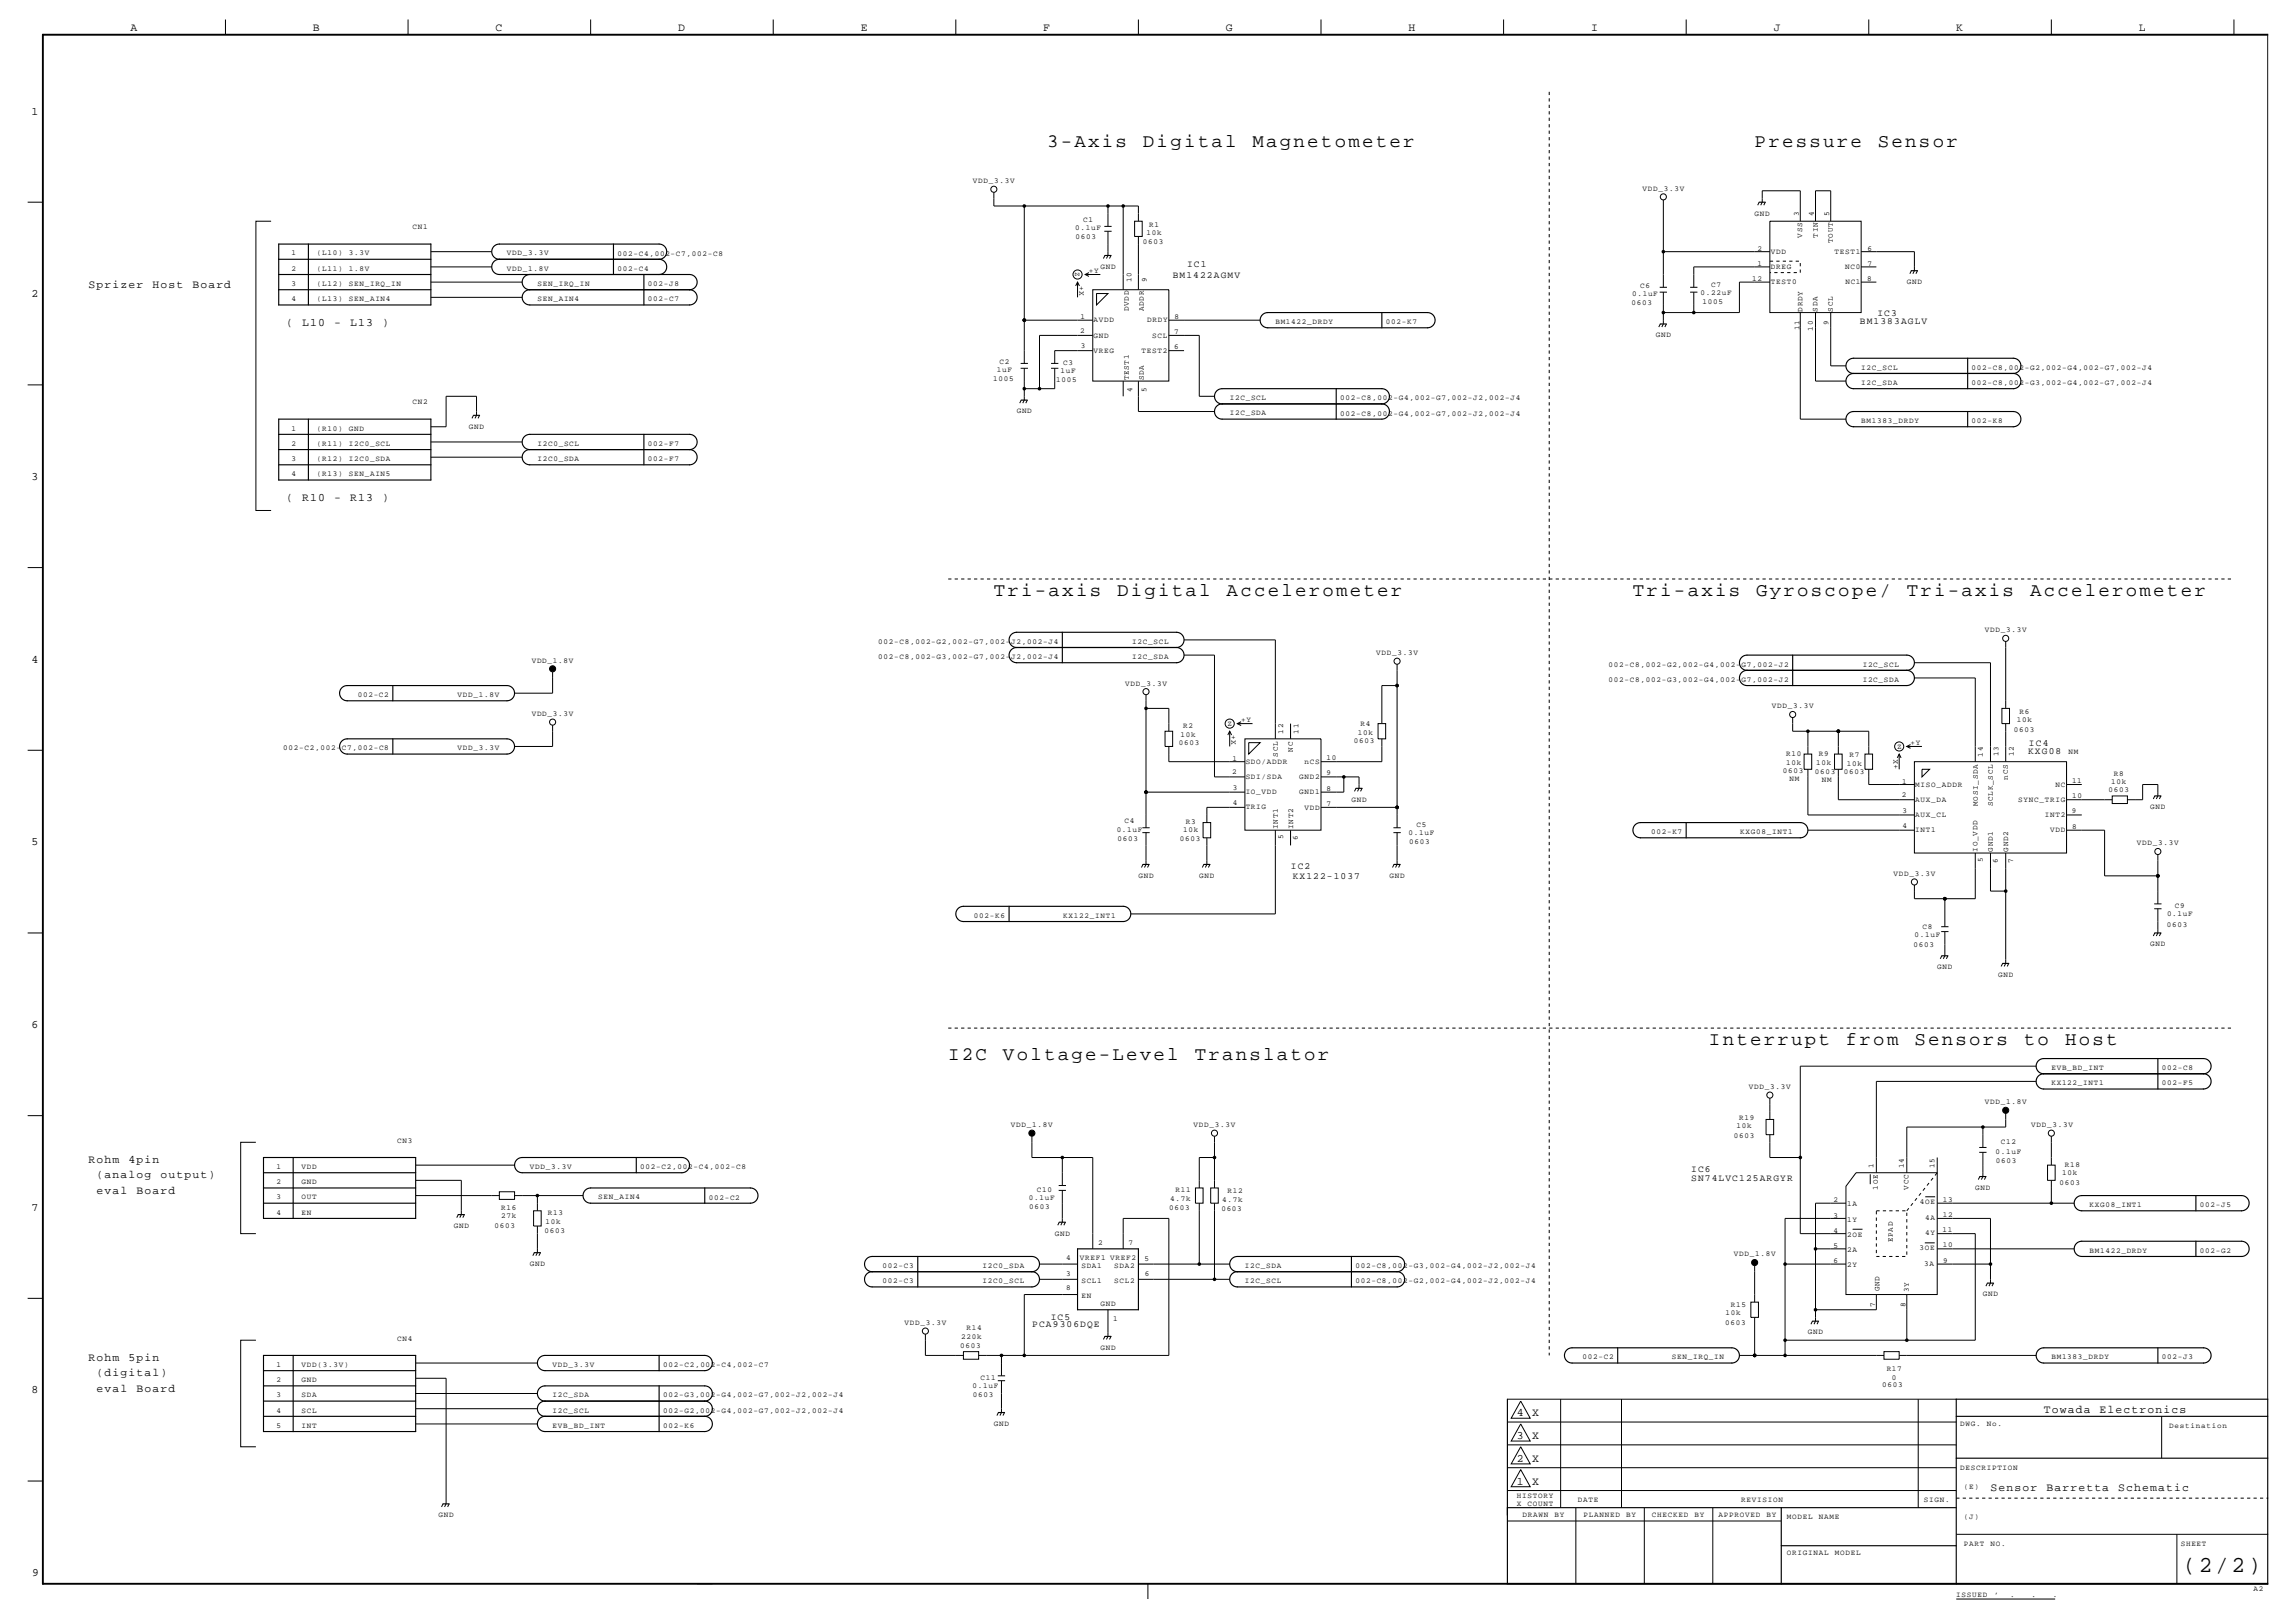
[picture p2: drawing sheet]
<svg xmlns="http://www.w3.org/2000/svg" width="589mm" height="415mm" viewBox="0 0 589 415" stroke-linecap="round" stroke-linejoin="round" font-family="sans-serif">
<defs><g id="words">
<text font-size="5.9" x="559.9" y="403.2">(2/2)</text>
<g font-size="4.9">
<text x="268.6" y="37.7">3-Axis</text>
<text x="293.2" y="37.7">Digital</text>
<text x="321.3" y="37.7">Magnetometer</text>
<text x="450.2" y="37.7">Pressure</text>
<text x="481.8" y="37.7">Sensor</text>
<text x="255" y="152.8">Tri-axis</text>
<text x="286.6" y="152.8">Digital</text>
<text x="314.7" y="152.8">Accelerometer</text>
<text x="418.9" y="152.8">Tri-axis</text>
<text x="450.5" y="152.8">Gyroscope/</text>
<text x="489.2" y="152.8">Tri-axis</text>
<text x="520.8" y="152.8">Accelerometer</text>
<text x="438.4" y="268">Interrupt</text>
<text x="473.6" y="268">from</text>
<text x="491.1" y="268">Sensors</text>
<text x="519.3" y="268">to</text>
<text x="529.8" y="268">Host</text>
<text x="243.3" y="271.9">I2C</text>
<text x="257.3" y="271.9">Voltage-Level</text>
<text x="306.5" y="271.9">Translator</text>
</g>
<g font-size="2.9">
<text x="33.4" y="7.9">A</text>
<text x="80.3" y="7.9">B</text>
<text x="127.1" y="7.9">C</text>
<text x="174" y="7.9">D</text>
<text x="220.8" y="7.9">E</text>
<text x="267.7" y="7.9">F</text>
<text x="314.5" y="7.9">G</text>
<text x="361.3" y="7.9">H</text>
<text x="408.2" y="7.9">I</text>
<text x="455" y="7.9">J</text>
<text x="501.9" y="7.9">K</text>
<text x="548.7" y="7.9">L</text>
<text x="8.1" y="29.4">1</text>
<text x="8.1" y="76.2">2</text>
<text x="22.7" y="73.8">Sprizer</text>
<text x="39.1" y="73.8">Host</text>
<text x="49.4" y="73.8">Board</text>
<text x="73.5" y="83.6">(</text>
<text x="77.6" y="83.6">L10</text>
<text x="85.8" y="83.6">-</text>
<text x="89.9" y="83.6">L13</text>
<text x="98.1" y="83.6">)</text>
<text x="8.1" y="123.1">3</text>
<text x="73.5" y="128.5">(</text>
<text x="77.6" y="128.5">R10</text>
<text x="85.8" y="128.5">-</text>
<text x="89.9" y="128.5">R13</text>
<text x="98.1" y="128.5">)</text>
<text x="8.1" y="169.9">4</text>
<text x="8.1" y="216.8">5</text>
<text x="8.1" y="263.6">6</text>
<text x="22.7" y="298.3">Rohm</text>
<text x="33" y="298.3">4pin</text>
<text x="24.8" y="302.2">(analog</text>
<text x="41.2" y="302.2">output)</text>
<text x="8.1" y="310.5">7</text>
<text x="24.8" y="306.1">eval</text>
<text x="35" y="306.1">Board</text>
<text x="22.7" y="349">Rohm</text>
<text x="24.8" y="352.9">(digital)</text>
<text x="33" y="349">5pin</text>
<text x="8.1" y="357.3">8</text>
<text x="24.8" y="356.8">eval</text>
<text x="35" y="356.8">Board</text>
<text x="389.2" y="363.2">4</text>
<text x="393.1" y="363.2">X</text>
<text x="524.3" y="362.2">Towada</text>
<text x="538.7" y="362.2">Electronics</text>
<text x="389.2" y="369">3</text>
<text x="393.1" y="369">X</text>
<text x="389.2" y="374.9">2</text>
<text x="393.1" y="374.9">X</text>
<text x="389.2" y="380.7">1</text>
<text x="393.1" y="380.7">X</text>
<text x="510.7" y="382.2">Sensor</text>
<text x="525" y="382.2">Barretta</text>
<text x="543.5" y="382.2">Schematic</text>
<text x="8.3" y="404.1">9</text>
</g>
<g font-size="2.4">
<text x="300.9" y="71.2">BM1422AGMV</text>
<text x="304.6" y="68.4">IC1</text>
<text x="477.2" y="83.1">BM1383AGLV</text>
<text x="481.7" y="81">IC3</text>
<text x="520.5" y="191.2">IC4</text>
<text x="520.3" y="193.4">KXG08</text>
<text x="331.2" y="222.8">IC2</text>
<text x="331.6" y="225.4">KX122-1037</text>
<text x="433.9" y="300.5">IC6</text>
<text x="433.9" y="302.7">SN74LVC125ARGYR</text>
<text x="264.8" y="340.3">PCA9306DQE</text>
<text x="269.6" y="338.4">IC5</text>
</g>
<g font-size="2">
<text x="249.6" y="47">VDD_3.3V</text>
<text x="421.4" y="48.9">VDD_3.3V</text>
<text x="105.8" y="58.8">CN1</text>
<text x="275.9" y="59.1">0.1uF</text>
<text x="277.9" y="56.9">C1</text>
<text x="294.8" y="58.1">R1</text>
<text x="450.2" y="55.3">GND</text>
<text x="461.5" y="55.3" transform="rotate(-90 461.5 55.3)">3</text>
<text x="465.4" y="55.4" transform="rotate(-90 465.4 55.4)">4</text>
<text x="469.3" y="55.3" transform="rotate(-90 469.3 55.3)">5</text>
<text x="74.8" y="65.5">1</text>
<text x="81.3" y="65.5">(L10)</text>
<text x="89.5" y="65.5">3.3V</text>
<text x="130.1" y="65.5">VDD_3.3V</text>
<text x="158.4" y="65.6">002-C4,002-C7,002-C8</text>
<text x="275.9" y="61.4">0603</text>
<text x="293.2" y="62.6">0603</text>
<text x="294.2" y="60.2">10k</text>
<text x="450.9" y="64.3">2</text>
<text x="454.3" y="65.1">VDD</text>
<text x="462.4" y="60.9" transform="rotate(-90 462.4 60.9)">VSS</text>
<text x="466.3" y="61" transform="rotate(-90 466.3 61)">TIN</text>
<text x="470.2" y="62.3" transform="rotate(-90 470.2 62.3)">TOUT</text>
<text x="470.6" y="65">TEST1</text>
<text x="479.1" y="64.3">6</text>
<text x="74.8" y="69.4">2</text>
<text x="81.3" y="69.4">(L11)</text>
<text x="89.5" y="69.4">1.8V</text>
<text x="130.1" y="69.4">VDD_1.8V</text>
<text x="158.4" y="69.5">002-C4</text>
<text x="275.9" y="69.8" transform="rotate(90 275.9 69.8)">Z</text>
<text x="279.4" y="69.9">+Y</text>
<text x="282.3" y="68.9">GND</text>
<text x="450.9" y="68.2">1</text>
<text x="454.3" y="69">DREG</text>
<text x="473.4" y="69">NC0</text>
<text x="479" y="72">8</text>
<text x="479.1" y="68.3">7</text>
<text x="74.8" y="77.2">4</text>
<text x="74.8" y="73.3">3</text>
<text x="81.3" y="77.2">(L13)</text>
<text x="81.3" y="73.3">(L12)</text>
<text x="89.5" y="77.2">SEN_AIN4</text>
<text x="89.5" y="73.3">SEN_IRQ_IN</text>
<text x="137.9" y="73.3">SEN_IRQ_IN</text>
<text x="137.9" y="77.2">SEN_AIN4</text>
<text x="166.2" y="73.4">002-J8</text>
<text x="166.2" y="77.3">002-C7</text>
<text x="276.9" y="73.3" transform="rotate(90 276.9 73.3)">+X</text>
<text x="290.3" y="72.3" transform="rotate(-90 290.3 72.3)">10</text>
<text x="294.2" y="72.3" transform="rotate(-90 294.2 72.3)">9</text>
<text x="418.7" y="75.9">0.1uF</text>
<text x="420.7" y="73.7">C6</text>
<text x="436.3" y="75.7">0.22uF</text>
<text x="436.8" y="78">1005</text>
<text x="439" y="73.6">C7</text>
<text x="449.5" y="72.1">12</text>
<text x="454.3" y="72.9">TEST0</text>
<text x="473.4" y="72.9">NC1</text>
<text x="489.2" y="72.8">GND</text>
<text x="277.2" y="81.9">1</text>
<text x="280.5" y="82.6">AVDD</text>
<text x="289.6" y="79.8" transform="rotate(-90 289.6 79.8)">DVDD</text>
<text x="293.4" y="79.8" transform="rotate(-90 293.4 79.8)">ADDR</text>
<text x="294.3" y="82.6">DRDY</text>
<text x="301.3" y="81.7">8</text>
<text x="327.2" y="83.1">BM1422_DRDY</text>
<text x="355.5" y="83.1">002-K7</text>
<text x="418.6" y="78.3">0603</text>
<text x="462.4" y="80" transform="rotate(-90 462.4 80)">DRDY</text>
<text x="466.3" y="80" transform="rotate(-90 466.3 80)">SDA</text>
<text x="469.1" y="83.2" transform="rotate(-90 469.1 83.2)">9</text>
<text x="470.2" y="80" transform="rotate(-90 470.2 80)">SCL</text>
<text x="277.1" y="85.4">2</text>
<text x="277.3" y="89.3">3</text>
<text x="280.5" y="86.5">GND</text>
<text x="295.6" y="86.6">SCL</text>
<text x="301.2" y="85.6">7</text>
<text x="301.3" y="89.5">6</text>
<text x="424.8" y="86.5">GND</text>
<text x="461.7" y="84.7" transform="rotate(-90 461.7 84.7)">11</text>
<text x="465.1" y="84.8" transform="rotate(-90 465.1 84.8)">10</text>
<text x="255.8" y="95.4">1uF</text>
<text x="256.5" y="93.3">C2</text>
<text x="272.1" y="95.6">1uF</text>
<text x="272.8" y="93.5">C3</text>
<text x="280.5" y="90.4">VREG</text>
<text x="292.9" y="90.5">TEST2</text>
<text x="477.5" y="94.8">I2C_SCL</text>
<text x="505.8" y="94.8">002-C8,002-G2,002-G4,002-G7,002-J4</text>
<text x="254.8" y="97.6">1005</text>
<text x="271" y="97.9">1005</text>
<text x="289.6" y="97.6" transform="rotate(-90 289.6 97.6)">TEST1</text>
<text x="290.5" y="100.4" transform="rotate(-90 290.5 100.4)">4</text>
<text x="293.5" y="97.5" transform="rotate(-90 293.5 97.5)">SDA</text>
<text x="294.2" y="100.5" transform="rotate(-90 294.2 100.5)">5</text>
<text x="477.5" y="98.7">I2C_SDA</text>
<text x="505.8" y="98.7">002-C8,002-G3,002-G4,002-G7,002-J4</text>
<text x="105.8" y="103.7">CN2</text>
<text x="260.8" y="106">GND</text>
<text x="315.5" y="106.5">I2C_SDA</text>
<text x="315.5" y="102.6">I2C_SCL</text>
<text x="343.8" y="106.5">002-C8,002-G4,002-G7,002-J2,002-J4</text>
<text x="343.8" y="102.6">002-C8,002-G4,002-G7,002-J2,002-J4</text>
<text x="74.8" y="110.4">1</text>
<text x="81.3" y="110.4">(R10)</text>
<text x="89.5" y="110.4">GND</text>
<text x="120.3" y="109.9">GND</text>
<text x="477.5" y="108.4">BM1383_DRDY</text>
<text x="505.8" y="108.5">002-K8</text>
<text x="74.8" y="118.2">3</text>
<text x="74.8" y="114.3">2</text>
<text x="81.3" y="118.2">(R12)</text>
<text x="81.3" y="114.3">(R11)</text>
<text x="89.5" y="118.2">I2C0_SDA</text>
<text x="89.5" y="114.3">I2C0_SCL</text>
<text x="137.9" y="118.2">I2C0_SDA</text>
<text x="137.9" y="114.3">I2C0_SCL</text>
<text x="166.2" y="118.3">002-F7</text>
<text x="166.2" y="114.3">002-F7</text>
<text x="74.8" y="122.1">4</text>
<text x="81.3" y="122.1">(R13)</text>
<text x="89.5" y="122.1">SEN_AIN5</text>
<text x="225.3" y="165.1">002-C8,002-G2,002-G7,002-J2,002-J4</text>
<text x="290.5" y="165">I2C_SCL</text>
<text x="353.1" y="168">VDD_3.3V</text>
<text x="509.2" y="162.1">VDD_3.3V</text>
<text x="136.4" y="169.9">VDD_1.8V</text>
<text x="225.3" y="169">002-C8,002-G3,002-G7,002-J2,002-J4</text>
<text x="290.5" y="169">I2C_SDA</text>
<text x="412.6" y="171">002-C8,002-G2,002-G4,002-G7,002-J2</text>
<text x="477.9" y="170.9">I2C_SCL</text>
<text x="91.8" y="178.8">002-C2</text>
<text x="117.4" y="178.7">VDD_1.8V</text>
<text x="288.6" y="175.8">VDD_3.3V</text>
<text x="412.6" y="174.9">002-C8,002-G3,002-G4,002-G7,002-J2</text>
<text x="477.9" y="174.8">I2C_SDA</text>
<text x="136.4" y="183.6">VDD_3.3V</text>
<text x="318.4" y="185.1">+Y</text>
<text x="454.5" y="181.6">VDD_3.3V</text>
<text x="517.4" y="185.1">10k</text>
<text x="518.1" y="183">R6</text>
<text x="302.5" y="191.1">0603</text>
<text x="302.9" y="188.8">10k</text>
<text x="303.6" y="186.7">R2</text>
<text x="314.9" y="186.2">Z</text>
<text x="316" y="188.5" transform="rotate(90 316 188.5)">+X</text>
<text x="329.2" y="188.1" transform="rotate(-90 329.2 188.1)">12</text>
<text x="333.2" y="188.1" transform="rotate(-90 333.2 188.1)">11</text>
<text x="347.4" y="190.6">0603</text>
<text x="348.3" y="188.4">10k</text>
<text x="349" y="186.2">R4</text>
<text x="490.2" y="190.9">+Y</text>
<text x="516.7" y="187.6">0603</text>
<text x="72.6" y="192.4">002-C2,002-C7,002-C8</text>
<text x="117.4" y="192.4">VDD_3.3V</text>
<text x="316.2" y="195.1">1</text>
<text x="319.6" y="195.8">SDO/ADDR</text>
<text x="327.8" y="194" transform="rotate(-90 327.8 194)">SCL</text>
<text x="331.7" y="192.7" transform="rotate(-90 331.7 192.7)">NC</text>
<text x="334.7" y="195.8">nCS</text>
<text x="340.4" y="194.9">10</text>
<text x="458.2" y="193.9">R10</text>
<text x="458.2" y="196">10k</text>
<text x="465.9" y="196">10k</text>
<text x="466.6" y="193.9">R9</text>
<text x="473.8" y="196.3">10k</text>
<text x="474.5" y="194.2">R7</text>
<text x="486.7" y="192">Z</text>
<text x="486.9" y="197.2" transform="rotate(-90 486.9 197.2)">+X</text>
<text x="508.7" y="194" transform="rotate(-90 508.7 194)">14</text>
<text x="512.7" y="193.9" transform="rotate(-90 512.7 193.9)">13</text>
<text x="516.6" y="193.9" transform="rotate(-90 516.6 193.9)">12</text>
<text x="530.7" y="193.3">NM</text>
<text x="316.1" y="198.6">2</text>
<text x="316.3" y="202.5">3</text>
<text x="319.6" y="199.7">SDI/SDA</text>
<text x="319.6" y="203.6">IO_VDD</text>
<text x="333.3" y="203.7">GND1</text>
<text x="333.3" y="199.8">GND2</text>
<text x="340.3" y="198.8">9</text>
<text x="340.3" y="202.7">8</text>
<text x="457.4" y="198.3">0603</text>
<text x="459.1" y="200.4">NM</text>
<text x="465.6" y="198.4">0603</text>
<text x="467.4" y="200.4">NM</text>
<text x="473.1" y="198.4">0603</text>
<text x="488" y="201">1</text>
<text x="491.3" y="201.7">MISO_ADDR</text>
<text x="515.1" y="199.9" transform="rotate(-90 515.1 199.9)">nCS</text>
<text x="527.3" y="201.7">NC</text>
<text x="531.6" y="200.8">11</text>
<text x="541" y="203.1">0603</text>
<text x="541.7" y="201.1">10k</text>
<text x="542.3" y="198.9">R8</text>
<text x="316.3" y="206.4">4</text>
<text x="319.6" y="207.5">TRIG</text>
<text x="334.7" y="207.6">VDD</text>
<text x="340.3" y="206.6">7</text>
<text x="346.7" y="205.5">GND</text>
<text x="487.9" y="204.4">2</text>
<text x="488.1" y="208.4">3</text>
<text x="491.3" y="205.6">AUX_DA</text>
<text x="491.3" y="209.5">AUX_CL</text>
<text x="507.4" y="206.7" transform="rotate(-90 507.4 206.7)">MOSI_SDA</text>
<text x="511.2" y="206.7" transform="rotate(-90 511.2 206.7)">SCLK_SCL</text>
<text x="517.8" y="205.6">SYNC_TRIG</text>
<text x="524.6" y="209.5">INT2</text>
<text x="531.5" y="208.6">9</text>
<text x="531.6" y="204.7">10</text>
<text x="551.7" y="207.5">GND</text>
<text x="286.5" y="213.3">0.1uF</text>
<text x="286.7" y="215.6">0603</text>
<text x="288.5" y="211.1">C4</text>
<text x="302.7" y="215.5">0603</text>
<text x="303.6" y="213.3">10k</text>
<text x="304.3" y="211.2">R3</text>
<text x="327.8" y="212.5" transform="rotate(-90 327.8 212.5)">INT1</text>
<text x="329.2" y="215.2" transform="rotate(-90 329.2 215.2)">5</text>
<text x="331.7" y="212.5" transform="rotate(-90 331.7 212.5)">INT2</text>
<text x="333" y="215.3" transform="rotate(-90 333 215.3)">6</text>
<text x="361.4" y="214.1">0.1uF</text>
<text x="363.4" y="212">C5</text>
<text x="423.6" y="213.9">002-K7</text>
<text x="446.4" y="213.8">KXG08_INT1</text>
<text x="488.1" y="212.3">4</text>
<text x="491.3" y="213.4">INT1</text>
<text x="525.9" y="213.4">VDD</text>
<text x="531.6" y="212.5">8</text>
<text x="361.6" y="216.3">0603</text>
<text x="507.4" y="218.4" transform="rotate(-90 507.4 218.4)">IO_VDD</text>
<text x="508.7" y="221.1" transform="rotate(-90 508.7 221.1)">5</text>
<text x="511.3" y="218.4" transform="rotate(-90 511.3 218.4)">GND1</text>
<text x="512.6" y="221.2" transform="rotate(-90 512.6 221.2)">6</text>
<text x="515.2" y="218.4" transform="rotate(-90 515.2 218.4)">GND2</text>
<text x="516.5" y="221.2" transform="rotate(-90 516.5 221.2)">7</text>
<text x="548.2" y="216.8">VDD_3.3V</text>
<text x="292.1" y="225.1">GND</text>
<text x="307.7" y="225.1">GND</text>
<text x="356.5" y="225.1">GND</text>
<text x="485.8" y="224.6">VDD_3.3V</text>
<text x="558" y="232.7">C9</text>
<text x="249.9" y="235.4">002-K6</text>
<text x="272.7" y="235.3">KX122_INT1</text>
<text x="493.2" y="238.1">C8</text>
<text x="555.9" y="237.7">0603</text>
<text x="555.9" y="234.9">0.1uF</text>
<text x="490.9" y="242.7">0603</text>
<text x="491.1" y="240.3">0.1uF</text>
<text x="551.7" y="242.6">GND</text>
<text x="497" y="248.5">GND</text>
<text x="512.6" y="250.4">GND</text>
<text x="526.3" y="274.3">EVB_BD_INT</text>
<text x="554.6" y="274.4">002-C8</text>
<text x="448.7" y="279.2">VDD_3.3V</text>
<text x="526.3" y="278.3">KX122_INT1</text>
<text x="554.6" y="278.3">002-F5</text>
<text x="446.2" y="287.1">R19</text>
<text x="509.2" y="283.1">VDD_1.8V</text>
<text x="101.9" y="293">CN3</text>
<text x="259.4" y="289">VDD_1.8V</text>
<text x="306.2" y="289">VDD_3.3V</text>
<text x="444.8" y="291.8">0603</text>
<text x="445.5" y="289.3">10k</text>
<text x="513.3" y="293.4">C12</text>
<text x="521.1" y="289.1">VDD_3.3V</text>
<text x="70.9" y="299.7">1</text>
<text x="77.4" y="299.7">VDD</text>
<text x="135.9" y="299.7">VDD_3.3V</text>
<text x="164.3" y="299.8">002-C2,002-C4,002-C8</text>
<text x="480.7" y="299.6" transform="rotate(-90 480.7 299.6)">1</text>
<text x="488.5" y="299.6" transform="rotate(-90 488.5 299.6)">14</text>
<text x="496.3" y="299.6" transform="rotate(-90 496.3 299.6)">15</text>
<text x="511.9" y="295.9">0.1uF</text>
<text x="512" y="298.2">0603</text>
<text x="529.8" y="299.2">R18</text>
<text x="70.9" y="303.6">2</text>
<text x="77.4" y="303.6">GND</text>
<text x="266" y="305.5">C10</text>
<text x="301.5" y="305.8">R11</text>
<text x="314.9" y="306">R12</text>
<text x="481.8" y="305" transform="rotate(-90 481.8 305)">1OE</text>
<text x="489.6" y="305.1" transform="rotate(-90 489.6 305.1)">VCC</text>
<text x="506.8" y="305.1">GND</text>
<text x="528.4" y="303.8">0603</text>
<text x="529.1" y="301.3">10k</text>
<text x="70.9" y="311.4">4</text>
<text x="70.9" y="307.5">3</text>
<text x="77.4" y="311.4">EN</text>
<text x="77.4" y="307.5">OUT</text>
<text x="128.5" y="310.2">R16</text>
<text x="140.6" y="311.5">R13</text>
<text x="153.5" y="307.5">SEN_AIN4</text>
<text x="181.8" y="307.6">002-C2</text>
<text x="264" y="307.7">0.1uF</text>
<text x="264.1" y="310">0603</text>
<text x="299.9" y="310.2">0603</text>
<text x="300.2" y="307.9">4.7k</text>
<text x="313.3" y="310.4">0603</text>
<text x="313.6" y="308.1">4.7k</text>
<text x="470.4" y="308.3">2</text>
<text x="473.9" y="309.3">1A</text>
<text x="492.6" y="308.8">4OE</text>
<text x="498.4" y="308.1">13</text>
<text x="536" y="309.5">KXG08_INT1</text>
<text x="564.4" y="309.5">002-J5</text>
<text x="116.4" y="314.8">GND</text>
<text x="126.9" y="315">0603</text>
<text x="128.5" y="312.4">27k</text>
<text x="139.7" y="316.1">0603</text>
<text x="140" y="313.8">10k</text>
<text x="270.6" y="316.8">GND</text>
<text x="470.4" y="312.2">3</text>
<text x="470.4" y="316.1">4</text>
<text x="473.9" y="313.2">1Y</text>
<text x="473.9" y="317.1">2OE</text>
<text x="493.9" y="316.7">4Y</text>
<text x="493.9" y="312.8">4A</text>
<text x="498.4" y="315.9">11</text>
<text x="498.4" y="312">12</text>
<text x="273.5" y="323.1">4</text>
<text x="277" y="323.1">VREF1 VREF2</text>
<text x="281.7" y="319.2">2</text>
<text x="289.5" y="319.2">7</text>
<text x="293.6" y="323.3">5</text>
<text x="444.8" y="322.2">VDD_1.8V</text>
<text x="470.4" y="320">5</text>
<text x="470.4" y="323.9">6</text>
<text x="473.9" y="321">2A</text>
<text x="485.6" y="318.5" transform="rotate(-90 485.6 318.5)">EPAD</text>
<text x="492.5" y="320.6">3OE</text>
<text x="498.4" y="319.9">10</text>
<text x="498.6" y="323.8">9</text>
<text x="536" y="321.2">BM1422_DRDY</text>
<text x="564.4" y="321.2">002-G2</text>
<text x="135.9" y="324.6">GND</text>
<text x="226.4" y="325.1">002-C3</text>
<text x="226.4" y="329">002-C3</text>
<text x="252" y="325.1">I2C0_SDA</text>
<text x="252" y="329">I2C0_SCL</text>
<text x="273.5" y="327.1">3</text>
<text x="277.4" y="325.1">SDA1</text>
<text x="277.4" y="329">SCL1</text>
<text x="285.8" y="325.1">SDA2</text>
<text x="285.8" y="329">SCL2</text>
<text x="293.7" y="327.2">6</text>
<text x="319.4" y="325.1">I2C_SDA</text>
<text x="319.4" y="329">I2C_SCL</text>
<text x="347.7" y="325.1">002-C8,002-G3,002-G4,002-J2,002-J4</text>
<text x="347.7" y="329">002-C8,002-G2,002-G4,002-J2,002-J4</text>
<text x="473.9" y="324.9">2Y</text>
<text x="493.7" y="324.5">3A</text>
<text x="273.5" y="330.9">8</text>
<text x="277.4" y="332.9">EN</text>
<text x="282.3" y="334.9">GND</text>
<text x="444" y="335">R15</text>
<text x="481.1" y="335.1" transform="rotate(-90 481.1 335.1)">7</text>
<text x="482.2" y="331.1" transform="rotate(-90 482.2 331.1)">GND</text>
<text x="488.9" y="335.1" transform="rotate(-90 488.9 335.1)">8</text>
<text x="489.7" y="331.3" transform="rotate(-90 489.7 331.3)">3Y</text>
<text x="508.7" y="332.4">GND</text>
<text x="232" y="339.7">VDD_3.3V</text>
<text x="247.9" y="341.1">R14</text>
<text x="285.6" y="338.8">1</text>
<text x="442.6" y="339.8">0603</text>
<text x="442.7" y="337.2">10k</text>
<text x="101.9" y="343.7">CN4</text>
<text x="246.3" y="345.5">0603</text>
<text x="246.6" y="343.2">220k</text>
<text x="282.3" y="346.1">GND</text>
<text x="463.8" y="342.2">GND</text>
<text x="70.9" y="350.5">1</text>
<text x="77.4" y="350.5">VDD(3.3V)</text>
<text x="141.8" y="350.5">VDD_3.3V</text>
<text x="170.1" y="350.5">002-C2,002-C4,002-C7</text>
<text x="251.5" y="353.8">C11</text>
<text x="406" y="348.6">002-C2</text>
<text x="428.9" y="348.5">SEN_IRQ_IN</text>
<text x="484" y="351.6">R17</text>
<text x="485.4" y="353.8">0</text>
<text x="526.3" y="348.5">BM1383_DRDY</text>
<text x="554.6" y="348.6">002-J3</text>
<text x="70.9" y="358.3">3</text>
<text x="70.9" y="354.4">2</text>
<text x="77.4" y="358.3">SDA</text>
<text x="77.4" y="354.4">GND</text>
<text x="141.8" y="358.3">I2C_SDA</text>
<text x="170.1" y="358.3">002-G3,002-G4,002-G7,002-J2,002-J4</text>
<text x="249.5" y="356">0.1uF</text>
<text x="249.5" y="358.3">0603</text>
<text x="482.9" y="355.6">0603</text>
<text x="70.9" y="362.2">4</text>
<text x="77.4" y="362.2">SCL</text>
<text x="141.8" y="362.2">I2C_SCL</text>
<text x="170.1" y="362.2">002-G2,002-G4,002-G7,002-J2,002-J4</text>
<text x="255" y="365.6">GND</text>
<text x="502.9" y="365.6">DWG.</text>
<text x="509.7" y="365.6">No.</text>
<text x="70.9" y="366.1">5</text>
<text x="77.4" y="366.1">INT</text>
<text x="141.8" y="366.1">EVB_BD_INT</text>
<text x="170.1" y="366.1">002-K6</text>
<text x="556.5" y="366.1">Destination</text>
<text x="502.9" y="376.8">DESCRIPTION</text>
<text x="503.8" y="381.7">(E)</text>
<text x="112.5" y="389">GND</text>
<text x="389.2" y="384.1">HISTORY</text>
<text x="389.2" y="386.1">X</text>
<text x="390.6" y="389">DRAWN</text>
<text x="391.9" y="386.1">COUNT</text>
<text x="398.8" y="389">BY</text>
<text x="404.8" y="385.1">DATE</text>
<text x="406.2" y="389">PLANNED</text>
<text x="417.2" y="389">BY</text>
<text x="423.8" y="389">CHECKED</text>
<text x="434.7" y="389">BY</text>
<text x="440.9" y="389">APPROVED</text>
<text x="446.7" y="385.1">REVISION</text>
<text x="453.2" y="389">BY</text>
<text x="458.5" y="389.5">MODEL</text>
<text x="466.7" y="389.5">NAME</text>
<text x="493.6" y="385.1">SIGN.</text>
<text x="503.8" y="389.5">(J)</text>
<text x="458.5" y="398.8">ORIGINAL</text>
<text x="470.7" y="398.8">MODEL</text>
<text x="503.8" y="396.3">PART</text>
<text x="510.7" y="396.3">NO.</text>
<text x="559.5" y="396.3">SHEET</text>
<text x="578.1" y="407.9">A2</text>
<text x="501.9" y="409.5">ISSUED</text>
<text x="511.6" y="409.5">’</text>
<text x="515.7" y="409.5">.</text>
<text x="521.2" y="409.5">.</text>
<text x="526.7" y="409.5">.</text>
</g>
</g></defs>
<g fill="#000">
<path d="M10.8 8.7h571.1v.4h-570.9h-.2zM451.2 51.7h1.7l.1 .1-.1 .2h-1.6zM71.4 62.5l.3 .1v15.6l-.2 .1-.1-.1zM71.4 66.4l39.1-.1 .2 .2-.2 .1h-39zM71.4 78.1l39.1-.1 .2 .2-.2 .1h-39zM71.4 70.3l39.1-.1 .2 .2-.2 .1h-39zM71.4 74.2l39.1-.1 .2 .2-.2 .1h-39zM79 62.5l.3 .1v15.6l-.2 .1-.1-.1zM71.4 62.5l39.1-.1 .2 .2-.2 .1h-39zM110.4 62.5l.3 .1v15.6l-.2 .1-.1-.1zM126.6 63.1l.9-.6 .6-.1 .2 .2a2.14 2.14 0 0 0-2 1.9 1.81 1.81 0 0 0 1.8 1.8l.2 .2a1.98 1.98 0 0 1-2.1-1.1 1.98 1.98 0 0 1 .4-2.3zM128 66.4l41.1-.1 .1 .2-.1 .1h-41z"/>
<path d="M126.6 67l.9-.6 .6-.1 .2 .2a2.14 2.14 0 0 0-2 1.9 1.81 1.81 0 0 0 1.8 1.8l.2 .2a1.98 1.98 0 0 1-2.1-1.1 1.98 1.98 0 0 1 .4-2.3zM128 70.3l41.1-.1 .1 .2-.1 .1h-41zM134.4 70.9l.9-.6 .6-.1 .2 .2a2.14 2.14 0 0 0-2 1.9 1.81 1.81 0 0 0 1.8 1.8l.2 .2a1.96 1.96 0 0 1-2-.9 1.96 1.96 0 0 1 .1-2.2zM135.8 74.2l41.1-.1 .1 .2-.1 .1h-41zM134.4 74.8l.9-.6 .6-.1 .2 .2a2.14 2.14 0 0 0-2 1.9 1.81 1.81 0 0 0 1.8 1.8l.2 .2a1.96 1.96 0 0 1-2-.9 1.96 1.96 0 0 1 .1-2.2zM135.8 78.1l41.1-.1 .1 .2-.1 .1h-41zM157.3 62.5l.2 .1v3.9l-.1 .1-.2-.1zM157.3 66.4l.2 .1v3.9l-.1 .1-.2-.1zM165.1 70.3l.2 .1v3.9l-.1 .1-.2-.1zM165.1 74.2l.2 .1v3.9l-.1 .1-.2-.1zM169 62.5a2.06 2.06 0 0 1 2.2 2 2.06 2.06 0 0 1-2.2 2.1v-.1a2.14 2.14 0 0 0 1.9-1.9 1.89 1.89 0 0 0-1.9-1.9zM128 62.5l41.1-.1 .1 .2-.1 .1h-41z"/>
<path d="M169 66.4a2.06 2.06 0 0 1 2.2 2 2.06 2.06 0 0 1-2.2 2.1v-.1a2.14 2.14 0 0 0 1.9-1.9 1.89 1.89 0 0 0-1.9-1.9zM176.8 70.3a2.06 2.06 0 0 1 2.2 2 2.06 2.06 0 0 1-2.2 2.1v-.1a2.14 2.14 0 0 0 1.9-1.9 1.89 1.89 0 0 0-1.9-1.9zM135.8 70.3l41.1-.1 .1 .2-.1 .1h-41zM176.8 74.2a2.06 2.06 0 0 1 2.2 2 2.06 2.06 0 0 1-2.2 2.1v-.1a2.09 2.09 0 0 0 1.9-2.3 2.29 2.29 0 0 0-1.9-1.6zM283.4 65.4h1.6l.2 .1-.2 .2h-1.5zM323.7 80.7l.9-.6 .6-.1 .2 .1a2.14 2.14 0 0 0-2 2 1.81 1.81 0 0 0 1.8 1.8l.2 .1a1.96 1.96 0 0 1-2-.9 1.96 1.96 0 0 1 .1-2.2zM325.1 80h41.1l.2 .1-.2 .2h-41zM490.3 69.3h1.6l.2 .1-.2 .2h-1.5zM312 100.2l.9-.6 .6-.1 .2 .2a2.14 2.14 0 0 0-2 1.9 1.81 1.81 0 0 0 1.8 1.8l.2 .2a1.96 1.96 0 0 1-2-1 1.96 1.96 0 0 1 .1-2.2zM325.1 83.9h41.1l.2 .1-.2 .2h-41zM342.7 99.6l.3 .1v3.9l-.2 .1-.1-.1zM354.4 80l.3 .1v3.9l-.2 .2-.1-.2z"/>
<path d="M313.4 99.6l41.1-.1 .2 .2-.2 .1h-41zM366.1 80a2.06 2.06 0 0 1 2.2 2.1 2.06 2.06 0 0 1-2.2 2.1v-.2a2.14 2.14 0 0 0 1.9-1.9 1.89 1.89 0 0 0-1.9-1.9zM425.9 83l1.6-.1 .2 .2-.2 .1h-1.5zM474 96.3l.9-.6 .6-.1 .2 .2a2.14 2.14 0 0 0-2 1.9 1.9 1.9 0 0 0 1.9 1.9l.1 .1a1.96 1.96 0 0 1-2-1 1.96 1.96 0 0 1 .1-2.2zM475.4 99.6l41.1-.1 .2 .2-.2 .1h-41zM474 92.4l.9-.6 .6-.1 .2 .2a2.14 2.14 0 0 0-2 1.9 1.9 1.9 0 0 0 1.9 1.9l.1 .1a1.96 1.96 0 0 1-2-1 1.96 1.96 0 0 1 .1-2.2zM475.4 95.7l41.1-.1 .2 .2-.2 .1h-41zM504.7 95.7l.3 .1v3.9l-.2 .1-.1-.1zM504.7 91.8l.3 .1v3.9l-.2 .1-.1-.1zM516.4 95.7a2.06 2.06 0 0 1 2.2 2 2.06 2.06 0 0 1-2.2 2.1v-.1a2.13 2.13 0 0 0 1.9-1.9 1.89 1.89 0 0 0-1.9-1.9zM516.4 91.8a2.06 2.06 0 0 1 2.2 2 2.06 2.06 0 0 1-2.2 2.1v-.1a2.13 2.13 0 0 0 1.9-1.9 1.89 1.89 0 0 0-1.9-1.9zM475.4 91.8l41.1-.1 .2 .2-.2 .1h-41z"/>
<path d="M71.4 107.4l.3 .1v15.6l-.2 .1-.1-.1zM71.4 111.3l39.1-.1 .2 .2-.2 .1h-39zM71.4 115.2l39.1-.1 .2 .2-.2 .1h-39zM71.4 119.1l39.1-.1 .2 .2-.2 .1h-39zM79 107.4l.3 .1v15.6l-.2 .1-.1-.1zM71.4 107.4l39.1-.1 .2 .2-.2 .1h-39zM121.4 106.4l1.6-.1 .2 .2-.2 .1h-1.5zM134.4 115.8l.9-.6 .6-.1 .2 .2a2.14 2.14 0 0 0-2 1.9 1.81 1.81 0 0 0 1.8 1.8l.2 .2a1.96 1.96 0 0 1-2-.9 1.96 1.96 0 0 1 .1-2.2zM135.8 119.1l41.1-.1 .1 .2-.1 .1h-41zM134.4 111.9l.9-.6 .6-.1 .2 .2a2.14 2.14 0 0 0-2 1.9 1.81 1.81 0 0 0 1.8 1.8l.2 .2a1.97 1.97 0 0 1-2-.9 1.97 1.97 0 0 1 .1-2.2zM135.8 115.2l41.1-.1 .1 .2-.1 .1h-41zM165.1 115.2l.2 .1v3.9l-.1 .1-.2-.1z"/>
<path d="M165.1 111.3l.2 .1v3.9l-.1 .1-.2-.1zM176.8 115.2a2.06 2.06 0 0 1 2.2 2 2.06 2.06 0 0 1-2.2 2.1v-.1a2.14 2.14 0 0 0 1.9-1.9 1.89 1.89 0 0 0-1.9-1.9zM176.8 111.3a2.06 2.06 0 0 1 2.2 2 2.06 2.06 0 0 1-2.2 2.1v-.1a2.14 2.14 0 0 0 1.9-1.9 1.89 1.89 0 0 0-1.9-1.9zM135.8 111.3l41.1-.1 .1 .2-.1 .1h-41zM261.9 102.5l1.7-.1 .1 .2-.1 .1h-1.6zM312 104.1l.9-.6 .6-.1 .2 .2a2.09 2.09 0 0 0-2 2.2 1.81 1.81 0 0 0 1.8 1.5l.2 .2a1.98 1.98 0 0 1-2.1-1.1 1.98 1.98 0 0 1 .4-2.3zM313.4 107.4l41.1-.1 .2 .2-.2 .1h-41zM313.4 103.5l41.1-.1 .2 .2-.2 .1h-41zM342.7 103.5l.3 .1v3.9l-.2 .1-.1-.1zM354.4 103.5a2.06 2.06 0 0 1 2.2 2 2.06 2.06 0 0 1-2.2 2.1v-.1a2.14 2.14 0 0 0 1.9-1.9 1.89 1.89 0 0 0-1.9-1.9zM354.4 99.6a2.06 2.06 0 0 1 2.2 2 2.06 2.06 0 0 1-2.2 2.1v-.1a2.14 2.14 0 0 0 1.9-1.9 1.89 1.89 0 0 0-1.9-1.9zM474 106l.9-.5 .6-.1 .2 .1a2.14 2.14 0 0 0-2 1.9 1.9 1.9 0 0 0 1.9 1.9l.1 .1a1.96 1.96 0 0 1-2-.9 1.96 1.96 0 0 1 .1-2.2z"/>
<path d="M475.4 109.3h41.1l.2 .1-.2 .2h-41zM504.7 105.4l.3 .1v3.9l-.2 .2-.1-.2zM516.4 105.4a2.06 2.06 0 0 1 2.2 2.1 2.06 2.06 0 0 1-2.2 2v-.1a2.13 2.13 0 0 0 1.9-1.9 1.89 1.89 0 0 0-1.9-1.9zM475.4 105.4h41.1l.2 .1-.2 .2h-41zM71.4 123l39.1-.1 .2 .2-.2 .1h-39zM110.4 107.4l.3 .1v15.6l-.2 .1-.1-.1zM87.5 176.3l.9-.6 .7-.1 .1 .2a2.09 2.09 0 0 0-1.9 2.2 2.29 2.29 0 0 0 1.9 1.7 1.97 1.97 0 0 1-2-.9 1.97 1.97 0 0 1 .1-2.2zM89 175.7l41.1-.1 .1 .2-.1 .1h-41zM100.7 175.7l.2 .1v3.9l-.1 .1-.2-.1zM130 175.7a2.08 2.08 0 0 1 2.2 2 2.08 2.08 0 0 1-2.1 2.1l-.2-.1a2.14 2.14 0 0 0 2-1.9 1.81 1.81 0 0 0-1.8-1.9zM89 179.6l41.1-.1 .1 .2-.1 .1h-41zM259.3 166.5l.9-.5 .6-.1 .2 .1a2.14 2.14 0 0 0-2 1.9 1.89 1.89 0 0 0 1.9 1.9l.1 .1a1.97 1.97 0 0 1-2-.9 1.97 1.97 0 0 1 .1-2.2z"/>
<path d="M260.7 165.9h41.1l.2 .1-.2 .2h-41zM259.3 162.6l.9-.5 .6-.1 .2 .1a2.14 2.14 0 0 0-2 1.9 1.89 1.89 0 0 0 1.9 1.9l.1 .1a1.97 1.97 0 0 1-2-.9 1.97 1.97 0 0 1 .1-2.2zM260.7 162h41.1l.2 .1-.2 .2h-41zM272.4 165.9l.3 .1v3.9l-.2 .2-.1-.2zM272.4 162l.3 .1v3.9l-.2 .2-.1-.2zM301.7 165.9a2.08 2.08 0 0 1 2.2 2 2.08 2.08 0 0 1-2.1 2.2l-.1-.3a1.83 1.83 0 0 0 1.9-1.8 1.83 1.83 0 0 0-1.8-1.8zM260.7 169.8h41.1l.2 .1-.2 .2h-41zM301.7 162a2.08 2.08 0 0 1 2.2 2 2.08 2.08 0 0 1-2.1 2.2l-.1-.3a1.83 1.83 0 0 0 1.9-1.8 1.83 1.83 0 0 0-1.8-1.8zM446.7 172.4l.9-.6 .6-.1 .2 .2a2.13 2.13 0 0 0-2 1.9 1.89 1.89 0 0 0 1.9 1.9l.1 .1a1.96 1.96 0 0 1-2-.9 1.96 1.96 0 0 1 .1-2.2zM448.1 171.8l41.1-.1 .1 .2-.1 .1h-41zM446.7 168.5l.9-.6 .6-.1 .2 .2a2.13 2.13 0 0 0-2 1.9 1.89 1.89 0 0 0 1.9 1.9l.1 .1a1.96 1.96 0 0 1-2-.9 1.96 1.96 0 0 1 .1-2.2zM448.1 167.9l41.1-.1 .1 .2-.1 .1h-41z"/>
<path d="M459.8 171.8l.3 .1v3.9l-.2 .1-.1-.1zM459.8 167.9l.3 .1v3.9l-.2 .1-.1-.1zM489.1 171.8a2.08 2.08 0 0 1 2.2 2 2.08 2.08 0 0 1-2.1 2.1l-.2-.1a2.14 2.14 0 0 0 2-1.9 1.89 1.89 0 0 0-1.9-1.9zM448.1 175.7l41.1-.1 .1 .2-.1 .1h-41zM489.1 167.9a2.08 2.08 0 0 1 2.2 2 2.08 2.08 0 0 1-2.1 2.1l-.2-.1a2.14 2.14 0 0 0 2-1.9 1.89 1.89 0 0 0-1.9-1.9zM87.5 190l.9-.6 .7-.1 .1 .1a2.14 2.14 0 0 0-1.9 2 1.89 1.89 0 0 0 1.9 1.8v.1a1.97 1.97 0 0 1-2-.9 1.97 1.97 0 0 1 .1-2.2zM89 189.3h41.1l.1 .1-.1 .2h-41zM100.7 189.3l.2 .1v3.9l-.1 .2-.2-.2zM130 189.3a2.08 2.08 0 0 1 2.2 2.1 2.08 2.08 0 0 1-2.1 2.1l-.2-.2a2.14 2.14 0 0 0 2-1.9 1.81 1.81 0 0 0-1.8-1.8zM89 193.2h41.1l.1 .1-.1 .2h-41zM347.8 202h1.6l.2 .1-.2 .2h-1.5zM419.4 211.4l.8-.5 .7-.1 .1 .1a2.14 2.14 0 0 0-1.9 1.9 1.89 1.89 0 0 0 1.9 1.9v.1a1.96 1.96 0 0 1-2-.9 1.96 1.96 0 0 1 .1-2.2z"/>
<path d="M420.8 210.8h41.1l.1 .1-.1 .2h-41zM432.5 210.8l.2 .1v3.9l-.1 .2-.2-.2zM461.8 210.8a2.08 2.08 0 0 1 2.2 2 2.08 2.08 0 0 1-2.1 2.2l-.1-.3a1.85 1.85 0 0 0 1.9-1.8 1.85 1.85 0 0 0-1.9-1.9zM420.8 214.7h41.1l.1 .1-.1 .2h-41zM552.7 204l1.7-.1 .1 .2-.1 .1h-1.6zM245.6 232.9l.9-.6 .7-.1 .1 .2a2.14 2.14 0 0 0-1.9 1.9 1.89 1.89 0 0 0 1.9 1.9v.1a1.96 1.96 0 0 1-2-.9 1.96 1.96 0 0 1 .1-2.2zM247.1 232.3l41.1-.1 .1 .2-.1 .1h-41zM258.8 232.3l.2 .1v3.9l-.1 .1-.2-.1zM288.1 232.3a2.08 2.08 0 0 1 2.2 2 2.08 2.08 0 0 1-2.1 2.1l-.1-.2a1.83 1.83 0 0 0 1.9-1.8 1.83 1.83 0 0 0-1.8-1.9zM247.1 236.2l41.1-.1 .1 .2-.1 .1h-41zM293.1 221.5h1.7l.1 .2-.1 .1h-1.6zM308.7 221.5h1.7l.2 .2-.2 .1h-1.6z"/>
<path d="M357.5 221.5h1.7l.1 .2-.1 .1h-1.6zM552.7 239.1h1.7l.1 .1-.1 .2h-1.6zM498.1 245l1.6-.1 .2 .2-.2 .1h-1.5zM513.7 246.9h1.6l.2 .1-.2 .2h-1.5zM522.8 271.9l.9-.5 .6-.1 .2 .1a2.09 2.09 0 0 0-2 2.3 2.29 2.29 0 0 0 2 1.6 1.97 1.97 0 0 1-2-.9 1.97 1.97 0 0 1 .1-2.2zM524.2 275.2h41.1l.2 .1-.2 .2h-41zM522.8 275.8l.9-.5 .6-.1 .2 .1a2.09 2.09 0 0 0-2 2.3 2.29 2.29 0 0 0 2 1.6 1.97 1.97 0 0 1-2-.9 1.97 1.97 0 0 1 .1-2.2zM524.2 279.1h41.1l.2 .1-.2 .2h-41zM553.5 271.3l.2 .1v3.9l-.1 .2-.1-.2zM553.5 275.2l.2 .1v3.9l-.1 .2-.1-.2zM565.2 271.3a2.06 2.06 0 0 1 2.2 2.1 2.06 2.06 0 0 1-2.2 2v-.1a2.14 2.14 0 0 0 1.9-1.9 1.89 1.89 0 0 0-1.9-1.9zM524.2 271.3h41.1l.2 .1-.2 .2h-41z"/>
<path d="M565.2 275.2a2.06 2.06 0 0 1 2.2 2.1 2.06 2.06 0 0 1-2.2 2v-.1a2.14 2.14 0 0 0 1.9-1.9 1.89 1.89 0 0 0-1.9-1.9zM67.5 296.7l.2 .1v15.6l-.1 .2-.1-.2zM75.1 296.7l.3 .1v15.6l-.2 .2-.1-.2zM67.5 296.7l39.1-.1 .2 .2-.2 .1h-39zM132.4 297.3l.9-.5 .7-.2 .1 .2a2.14 2.14 0 0 0-1.9 1.9 1.81 1.81 0 0 0 1.8 1.9l.1 .1a1.98 1.98 0 0 1-2.1-1.1 1.98 1.98 0 0 1 .4-2.3zM163.1 296.7l.3 .1v3.9l-.2 .1-.1-.1zM133.9 296.7l41.1-.1 .1 .2-.1 .1h-41zM67.5 300.6h39.1l.2 .1-.2 .1h-39zM67.5 312.3h39.1l.2 .1-.2 .2h-39zM67.5 304.5h39.1l.2 .1-.2 .1h-39zM67.5 308.4h39.1l.2 .1-.2 .2h-39zM106.5 296.7l.3 .1v15.6l-.2 .2-.1-.2z"/>
<path d="M117.5 311.3h1.6l.2 .1-.2 .2h-1.5zM133.9 300.6h41.1l.1 .1-.1 .1h-41zM150 305.1l.9-.5 .6-.1 .2 .1a2.14 2.14 0 0 0-2 1.9 1.8 1.8 0 0 0 1.8 1.9l.2 .1a1.96 1.96 0 0 1-2-.9 1.96 1.96 0 0 1 .1-2.2zM151.4 308.4h41.1l.2 .1-.2 .2h-41zM174.8 296.7a2.06 2.06 0 0 1 2.2 2 2.06 2.06 0 0 1-2.2 2.1v-.1a2.14 2.14 0 0 0 2-1.9 1.89 1.89 0 0 0-2-1.9zM180.7 304.5l.3 .1v3.9l-.2 .2-.1-.2zM192.4 304.5a2.06 2.06 0 0 1 2.2 2.1 2.06 2.06 0 0 1-2.2 2v-.1a2.14 2.14 0 0 0 1.9-1.9 1.89 1.89 0 0 0-1.9-1.9zM151.4 304.5h41.1l.2 .1-.2 .1h-41zM271.7 313.3l1.6-.1 .2 .2-.2 .1h-1.5zM507.8 301.6l1.7-.1 .1 .2-.1 .1h-1.6zM532.6 318.8l.8-.6 .7-.1 .1 .2a2.14 2.14 0 0 0-1.9 1.9 1.81 1.81 0 0 0 1.8 1.8l.1 .2a1.98 1.98 0 0 1-2.1-1.1 1.98 1.98 0 0 1 .5-2.3zM532.6 307.1l.8-.6 .7-.1 .1 .2a2.14 2.14 0 0 0-1.9 1.9 1.81 1.81 0 0 0 1.8 1.8l.1 .2a1.98 1.98 0 0 1-2.1-1.1 1.98 1.98 0 0 1 .5-2.3z"/>
<path d="M534 310.4l41.1-.1 .1 .2-.1 .1h-41zM563.3 318.2l.2 .1v3.9l-.1 .1-.2-.1zM563.3 306.5l.2 .1v3.9l-.1 .1-.2-.1zM534 318.2l41.1-.1 .1 .2-.1 .1h-41zM575 306.5a2.06 2.06 0 0 1 2.2 2 2.06 2.06 0 0 1-2.2 2.1l-.1-.1a2.09 2.09 0 0 0 2-2.3 2.29 2.29 0 0 0-2-1.6zM534 306.5l41.1-.1 .1 .2-.1 .1h-41zM137 321.1l1.6-.1 .2 .2-.2 .1h-1.5zM222.2 322.7l.9-.6 .6-.1 .2 .2a2.14 2.14 0 0 0-2 1.9 1.89 1.89 0 0 0 1.9 1.9l.1 .1a1.97 1.97 0 0 1-2-1 1.97 1.97 0 0 1 .1-2.1zM223.6 322.1l41.1-.1 .2 .2-.2 .1h-41zM222.2 326.6l.9-.6 .6-.1 .2 .2a2.09 2.09 0 0 0-1.9 2.2 2.29 2.29 0 0 0 1.9 1.7l-.2 .1a2.1 2.1 0 0 1-1.9-1.2 2.1 2.1 0 0 1 .4-2.3zM223.6 326l41.1-.1 .2 .2-.2 .1h-41zM235.4 322.1l.2 .1v3.9l-.1 .1-.2-.1z"/>
<path d="M235.4 326l.2 .1v3.9l-.1 .1-.2-.1zM264.6 322.1l.1-.1a2.1 2.1 0 0 1 2 1.3 2.1 2.1 0 0 1-.4 2.3l-.9 .5-.7 .1-.1-.1a2.14 2.14 0 0 0 1.9-1.9 1.81 1.81 0 0 0-1.8-1.9zM264.6 326a2.08 2.08 0 0 1 2.2 2 2.08 2.08 0 0 1-2.1 2.1l-.1-.1a2.14 2.14 0 0 0 1.9-1.9 1.81 1.81 0 0 0-1.8-1.9zM223.6 329.9l41.1-.1 .2 .2-.2 .1h-41zM276.3 320.1h15.8l.1 .1-.1 .2h-15.7zM276.3 320.1l.3 .1v15.6l-.2 .2-.1-.2zM292 320.1l.2 .1v15.6l-.1 .2-.2-.2zM276.3 335.7h15.8l.1 .1-.1 .2h-15.7zM315.9 322.7l.9-.6 .6-.1 .2 .2a2.14 2.14 0 0 0-2 1.9 1.81 1.81 0 0 0 1.8 1.8l.2 .2a1.97 1.97 0 0 1-2-1 1.97 1.97 0 0 1 .1-2.2zM317.3 326l41.1-.1 .2 .2-.2 .1h-41zM315.9 326.6l.9-.6 .6-.1 .2 .2a2.09 2.09 0 0 0-1.9 2.2 1.81 1.81 0 0 0 1.7 1.5l.2 .2-.2 .1a2.1 2.1 0 0 1-1.9-1.2 2.1 2.1 0 0 1 .4-2.3zM317.3 329.9l41.1-.1 .2 .2-.2 .1h-41z"/>
<path d="M346.6 322.1l.3 .1v3.9l-.2 .1-.1-.1zM346.6 326l.3 .1v3.9l-.2 .1-.1-.1zM358.3 322.1l.1-.1a2.1 2.1 0 0 1 2.1 2.1 2.1 2.1 0 0 1-2.1 2.1l-.1-.1a2.09 2.09 0 0 0 1.9-2.3 2.29 2.29 0 0 0-1.9-1.6zM317.3 322.1l41.1-.1 .2 .2-.2 .1h-41zM358.3 326a2.06 2.06 0 0 1 2.2 2 2.06 2.06 0 0 1-2.2 2.1v-.1a2.14 2.14 0 0 0 1.9-1.9 1.89 1.89 0 0 0-1.9-1.9zM464.9 338.7l1.7-.1 .1 .2-.1 .1h-1.6zM509.8 328.9h1.6l.2 .1-.2 .1h-1.5zM534 322.1l41.1-.1 .1 .2-.1 .1h-41zM575 318.2a2.06 2.06 0 0 1 2.2 2 2.06 2.06 0 0 1-2.2 2.1l.1-.3a1.83 1.83 0 0 0 1.8-1.9 1.83 1.83 0 0 0-1.9-1.7zM67.5 347.4l.2 .1v19.6l-.1 .1-.1-.1zM67.5 351.3h39.1l.2 .1-.2 .2h-39zM67.5 355.2h39.1l.2 .1-.2 .2h-39z"/>
<path d="M67.5 359.1h39.1l.2 .2-.2 .1h-39zM75.1 347.4l.3 .1v19.6l-.2 .1-.1-.1zM67.5 347.4h39.1l.2 .1-.2 .2h-39zM138.3 348.1l.9-.6 .6-.1 .2 .1a2.14 2.14 0 0 0-2 1.9 1.81 1.81 0 0 0 1.8 1.9l.2 .1a1.97 1.97 0 0 1-2-.9 1.97 1.97 0 0 1 .1-2.2zM139.7 351.3h41.1l.2 .1-.2 .2h-41zM138.3 355.9l.9-.6 .6-.1 .2 .1a2.14 2.14 0 0 0-2 2 1.81 1.81 0 0 0 1.8 1.8l.2 .2a1.96 1.96 0 0 1-2-1 1.96 1.96 0 0 1 .1-2.2zM139.7 359.1h41.1l.2 .2-.2 .1h-41zM138.3 359.8l.9-.6 .6-.1 .2 .2a2.14 2.14 0 0 0-2 1.9 1.81 1.81 0 0 0 1.8 1.8l.2 .2a1.96 1.96 0 0 1-2-1 1.96 1.96 0 0 1 .1-2.2zM169 347.4l.2 .1v3.9l-.1 .2-.1-.2zM169 355.2l.2 .1v4l-.1 .1-.1-.1zM169 359.1l.2 .2v3.9l-.1 .1-.1-.1zM180.7 347.4a2.06 2.06 0 0 1 2.2 2.1 2.06 2.06 0 0 1-2.2 2v-.1a2.14 2.14 0 0 0 1.9-1.9 1.89 1.89 0 0 0-1.9-1.9z"/>
<path d="M139.7 347.4h41.1l.2 .1-.2 .2h-41zM180.7 355.2a2.06 2.06 0 0 1 2.2 2.1 2.06 2.06 0 0 1-2.2 2.1v-.1a2.14 2.14 0 0 0 1.9-2 1.89 1.89 0 0 0-1.9-1.8zM139.7 355.2h41.1l.2 .1-.2 .2h-41zM283.4 342.6l1.6-.1 .2 .2-.2 .1h-1.5zM386.6 358.7l.3 .1v29.7l-.2 .2-.1-.2zM401.8 346.1l.9-.6 .6-.1 .2 .2a2.14 2.14 0 0 0-2 1.9 1.89 1.89 0 0 0 1.9 1.9l.1 .1a1.96 1.96 0 0 1-2-.9 1.96 1.96 0 0 1 .1-2.2zM403.2 345.5l41.1-.1 .1 .2-.1 .1h-41zM414.9 345.5l.3 .1v3.9l-.2 .1-.1-.1zM444.2 345.5a2.06 2.06 0 0 1 2.2 2 2.06 2.06 0 0 1-2.2 2.1v-.1a2.13 2.13 0 0 0 1.9-1.9 1.89 1.89 0 0 0-1.9-1.9zM403.2 349.4l41.1-.1 .1 .2-.1 .1h-41zM501.8 358.7l.2 .1v47.3l-.1 .1-.2-.1zM501.8 358.7l80.1-.1v.3h-80z"/>
<path d="M522.8 346.1l.9-.6 .6-.1 .2 .2a2.09 2.09 0 0 0-2 2.2 2.29 2.29 0 0 0 2 1.7 1.97 1.97 0 0 1-2-.9 1.97 1.97 0 0 1 .1-2.2zM524.2 349.4l41.1-.1 .2 .2-.2 .1h-41zM553.5 345.5l.2 .1v3.9l-.1 .1-.1-.1zM565.2 345.5a2.06 2.06 0 0 1 2.2 2 2.06 2.06 0 0 1-2.2 2.1v-.1a2.14 2.14 0 0 0 1.9-1.9 1.89 1.89 0 0 0-1.9-1.9zM524.2 345.5l41.1-.1 .2 .2-.2 .1h-41zM67.5 367l39.1-.1 .2 .2-.2 .1h-39zM67.5 363.1l39.1-.1 .2 .2-.2 .1h-39zM106.5 347.4l.3 .1v19.6l-.2 .1-.1-.1zM138.3 363.7l.9-.6 .6-.1 .2 .2a2.14 2.14 0 0 0-2 1.9 1.81 1.81 0 0 0 1.8 1.8l.2 .2a1.96 1.96 0 0 1-2-1 1.96 1.96 0 0 1 .1-2.2zM139.7 367l41.1-.1 .2 .2-.2 .1h-41zM139.7 363.1l41.1-.1 .2 .2-.2 .1h-41zM169 363.1l.2 .1v3.9l-.1 .1-.1-.1z"/>
<path d="M180.7 363.1a2.06 2.06 0 0 1 2.2 2 2.06 2.06 0 0 1-2.2 2.1v-.1a2.09 2.09 0 0 0 1.9-2.3 2.29 2.29 0 0 0-1.9-1.6zM180.7 359.1a2.06 2.06 0 0 1 2.2 2.1 2.06 2.06 0 0 1-2.2 2.1v-.1a2.14 2.14 0 0 0 1.9-1.9 1.89 1.89 0 0 0-1.9-1.9zM256 362.1l1.7-.1 .2 .2-.2 .1h-1.6zM501.8 373.8l80.1-.1v.3h-80zM501.8 363.1l80.1-.1v.3h-80zM113.6 385.5h1.6l.2 .1-.2 .1h-1.5zM386.6 386.5l70.4-.1 .1 .2-.1 .1h-70.3zM456.9 386.5l45-.1 .1 .2-.1 .1h-44.9zM456.9 396.2h45l.1 .1-.1 .2h-44.9zM10.8 405.9h571.1v.4h-570.9l-.2-.2zM10.8 8.7h.4v.2v397.2l-.2 .2-.2-.2zM386.6 386.5l.3 .1v19.5l-.2 .1-.1-.1z"/>
<path d="M386.6 406h70.4l.1 .1-.1 .1h-70.3zM456.9 386.5l.2 .1v19.5l-.1 .1-.2-.1zM501.8 406h80.1v.2h-80zM456.9 406h45l.1 .1-.1 .1h-44.9zM581.8 358.7l.1 47.5-.1-.1zM581.7 8.7h.2v397.6l-.2-.2z"/>
<circle cx="262.8" cy="52.8" r=".48"/>
<circle cx="284.3" cy="52.8" r=".48"/>
<circle cx="288.2" cy="52.8" r=".48"/>
<circle cx="426.7" cy="64.5" r=".48"/>
<circle cx="262.8" cy="99.7" r=".48"/>
<circle cx="262.8" cy="82.1" r=".48"/>
<circle cx="266.7" cy="99.7" r=".48"/>
<circle cx="426.7" cy="80.1" r=".48"/>
<circle cx="434.5" cy="80.1" r=".48"/>
<circle cx="141.8" cy="171.5" r=".78"/>
<circle cx="358.4" cy="175.8" r=".48"/>
<circle cx="294" cy="181.6" r=".48"/>
<circle cx="344.8" cy="199.2" r=".48"/>
<circle cx="463.8" cy="187.5" r=".48"/>
<circle cx="471.6" cy="187.5" r=".48"/>
<circle cx="294" cy="203.1" r=".48"/>
<circle cx="358.4" cy="207" r=".48"/>
<circle cx="499" cy="230.4" r=".48"/>
<circle cx="514.6" cy="228.5" r=".48"/>
<circle cx="553.6" cy="224.6" r=".48"/>
<circle cx="264.7" cy="290.5" r=".78"/>
<circle cx="272.5" cy="296.8" r=".48"/>
<circle cx="311.6" cy="296.8" r=".48"/>
<circle cx="461.9" cy="296.8" r=".48"/>
<circle cx="508.7" cy="289" r=".48"/>
<circle cx="514.6" cy="284.7" r=".78"/>
<circle cx="137.9" cy="306.6" r=".48"/>
<circle cx="526.3" cy="308.5" r=".48"/>
<circle cx="307.7" cy="324.1" r=".48"/>
<circle cx="311.6" cy="328" r=".48"/>
<circle cx="450.2" cy="323.7" r=".78"/>
<circle cx="458" cy="324.1" r=".48"/>
<circle cx="465.8" cy="335.8" r=".48"/>
<circle cx="465.8" cy="320.2" r=".48"/>
<circle cx="510.7" cy="324.1" r=".48"/>
<circle cx="256.9" cy="347.5" r=".48"/>
<circle cx="262.8" cy="347.5" r=".48"/>
<circle cx="450.2" cy="347.5" r=".48"/>
<circle cx="458" cy="347.5" r=".48"/>
<circle cx="458" cy="343.6" r=".48"/>
<circle cx="489.2" cy="343.6" r=".48"/>
</g>
<g fill="none" stroke="#000" stroke-width=".26">
<path d="M57.8 5v3.9M104.7 5v3.9M151.5 5v3.9M198.4 5v3.9M245.2 5v3.9M292.1 5v3.9M338.9 5v3.9M385.7 5v3.9M432.6 5v3.9M479.4 5v3.9M526.3 5v3.9M573.1 5v3.9"/>
<path d="M397.5 23.5v.9M397.5 25.2v.8M397.5 26.9v.8M397.5 28.5v.8M397.5 30.2v.8M397.5 31.8v.9M397.5 33.5v.8M397.5 35.1v.9M397.5 36.8v.8M397.5 38.5v.8M7.1 51.8h3.9M69.6 56.7h-3.9v74.2h3.9"/>
<path d="M255 49.3v3.5h37.1v3.9M262.8 52.8v40.4M283.3 58.1h1.9M283.3 59.3h1.9M284.3 52.8v5.3M284.3 59.3v6.2l-.4 .8M288.2 52.8v21.5M291.1 56.7h1.9v3.9h-1.9zM397.5 40.1v.9M397.5 41.8v.8M397.5 43.4v.9M397.5 45.1v.8"/>
<path d="M397.5 46.8v.8M397.5 48.4v.8M397.5 50.1v.8M397.5 51.7v.9M397.5 53.4v.8M397.5 55v.9M397.5 56.7v.8M397.5 58.4v.8M426.7 51.3v22.4M451.3 51.8l-.4 .8M451.7 52.6l.4-.8v-2.9h9.8v7.8M452.9 51.8l-.4 .8"/>
<path d="M454.1 56.7h23.4v23.4h-23.4zM465.8 56.7v-7.8h3.9v7.8M110.5 68.4h15.7M110.5 72.3h23.5M110.5 64.5h15.7M110.5 76.2h23.5M276 73.3l.4-1 .5 1M276.4 72.3v3.9M278.4 70.4h3.9M279.4 69.9l-1 .5 1 .5M280.3 74.3h19.6v23.4h-19.6zM281.3 75.3h3l-3 2.9z"/>
<path d="M283.5 65.5l-.4 .8M285 65.5l-.4 .8M292.1 60.6v13.7M397.5 60v.8M397.5 61.7v.8M397.5 63.3v.9M397.5 65v.8M397.5 66.6v.9M397.5 68.3v.8M397.5 70v.8M397.5 71.6v.9M397.5 73.3v.8"/>
<path d="M397.5 74.9v.9M397.5 76.6v.8M397.5 78.3v.8M397.5 79.9v.8M425.8 73.7h1.9M425.8 74.9h1.9M426.7 64.5h27.4M426.7 74.9v8.2l-.4 .8M433.6 73.7h1.9M433.6 74.9h1.9M434.5 74.9v5.2M454.1 68.4h-19.6v5.3"/>
<path d="M454.1 72.3h-7.8v7.8h-19.6M454.1 67h.8M454.1 69.9h.3M455.2 69.9h.8M455.7 67h.8M456.9 69.9h.8M457.4 67h.8M458.5 69.9h.8M459 67h.9M460.2 69.9h.8M460.7 67h.8M461.8 69.9h.1"/>
<path d="M461.9 67.5v.8M461.9 69.1v.8M477.5 68.4h3.9M477.5 72.3h3.9M477.5 64.5h13.6v4.9l-.3 .8M490.4 69.4l-.4 .8M491.9 69.4l-.4 .8M7.1 98.7h3.9M261.8 93.2h1.9M261.8 94.4h1.9M262.8 94.4v8.2l-.4 .8M262.8 82.1h17.5"/>
<path d="M269.7 93.2h1.8M269.7 94.4h1.8M270.6 94.4v5.3h-7.8M280.3 89.9h-9.7v3.3M280.3 86h-13.6v13.7M288.2 97.7v3.9M292.1 97.7v7.8h19.5M299.9 86h7.8v15.6h3.9M299.9 89.9h3.9M299.9 82.1h23.4M397.5 81.6v.8M397.5 83.2v.9"/>
<path d="M397.5 84.9v.8M397.5 86.5v.9M397.5 88.2v.8M397.5 89.9v.8M397.5 91.5v.8M397.5 93.2v.8M397.5 94.8v.9M397.5 96.5v.8M397.5 98.2v.8M397.5 99.8v.8M426 83.1l-.4 .8M427.5 83.1l-.4 .8"/>
<path d="M461.9 80.1v27.4h11.7M465.8 80.1v17.6h7.8M469.7 80.1v13.7h3.9M110.5 113.3h23.5M110.5 117.2h23.5M121.5 106.5l-.4 .8M121.9 107.3l.4-.8v-4.9h-7.9v7.8h-3.9M123 106.5l-.4 .8M262 102.6l-.4 .8M263.6 102.6l-.4 .8M397.5 101.5v.8M397.5 103.1v.9"/>
<path d="M397.5 104.8v.8M397.5 106.4v.9M397.5 108.1v.8M397.5 109.8v.8M397.5 111.4v.8M397.5 113.1v.8M397.5 114.7v.9M397.5 116.4v.8M397.5 118v.9M397.5 119.7v.8M397.5 121.4v.8M397.5 123v.8"/>
<path d="M397.5 124.7v.8M397.5 126.3v.9M397.5 128v.8M397.5 129.7v.8M397.5 131.3v.8M397.5 133v.8M397.5 134.6v.9M397.5 136.3v.8M397.5 137.9v.9M397.5 139.6v.8M7.1 145.5h3.9M243.3 148.5h.8"/>
<path d="M244.9 148.5h.9M246.6 148.5h.8M248.2 148.5h.9M249.9 148.5h.8M251.6 148.5h.8M253.2 148.5h.8M254.9 148.5h.8M256.5 148.5h.9M258.2 148.5h.8M259.8 148.5h.9M261.5 148.5h.8M263.2 148.5h.8"/>
<path d="M264.8 148.5h.8M266.5 148.5h.8M268.1 148.5h.9M269.8 148.5h.8M271.5 148.5h.8M273.1 148.5h.8M274.8 148.5h.8M276.4 148.5h.9M278.1 148.5h.8M279.7 148.5h.9M281.4 148.5h.8M283.1 148.5h.8"/>
<path d="M284.7 148.5h.8M286.4 148.5h.8M288 148.5h.9M289.7 148.5h.8M291.3 148.5h.9M293 148.5h.8M294.7 148.5h.8M296.3 148.5h.8M298 148.5h.8M299.6 148.5h.9M301.3 148.5h.8M303 148.5h.8"/>
<path d="M304.6 148.5h.8M306.3 148.5h.8M307.9 148.5h.9M309.6 148.5h.8M311.2 148.5h.9M312.9 148.5h.8M314.6 148.5h.8M316.2 148.5h.8M317.9 148.5h.8M319.5 148.5h.9M321.2 148.5h.8M322.8 148.5h.9"/>
<path d="M324.5 148.5h.8M326.2 148.5h.8M327.8 148.5h.9M329.5 148.5h.8M331.1 148.5h.9M332.8 148.5h.8M334.5 148.5h.8M336.1 148.5h.8M337.8 148.5h.8M339.4 148.5h.9M341.1 148.5h.8M342.7 148.5h.9"/>
<path d="M344.4 148.5h.8M346.1 148.5h.8M347.7 148.5h.8M349.4 148.5h.8M351 148.5h.9M352.7 148.5h.8M354.3 148.5h.9M356 148.5h.8M357.7 148.5h.8M359.3 148.5h.9M361 148.5h.8M362.6 148.5h.9"/>
<path d="M364.3 148.5h.8M366 148.5h.8M367.6 148.5h.8M369.3 148.5h.8M370.9 148.5h.9M372.6 148.5h.8M374.2 148.5h.9M375.9 148.5h.8M377.6 148.5h.8M379.2 148.5h.8M380.9 148.5h.8M382.5 148.5h.9"/>
<path d="M384.2 148.5h.8M385.9 148.5h.8M387.5 148.5h.8M389.2 148.5h.8M390.8 148.5h.9M392.5 148.5h.8M394.1 148.5h.9M395.8 148.5h.8M397.5 148.5h.8M397.5 141.3v.8M397.5 142.9v.8M397.5 144.6v.8"/>
<path d="M397.5 146.2v.9M397.5 147.9v.8M397.5 149.5v.9M397.5 151.2v.8M397.5 152.9v.8M397.5 154.5v.9M397.5 156.2v.8M397.5 157.8v.9M397.5 159.5v.8M399.1 148.5h.8M400.8 148.5h.8M402.4 148.5h.9"/>
<path d="M404.1 148.5h.8M405.7 148.5h.9M407.4 148.5h.8M409.1 148.5h.8M410.7 148.5h.8M412.4 148.5h.8M414 148.5h.9M415.7 148.5h.8M417.4 148.5h.8M419 148.5h.8M420.7 148.5h.8M422.3 148.5h.9"/>
<path d="M424 148.5h.8M425.6 148.5h.9M427.3 148.5h.8M429 148.5h.8M430.6 148.5h.8M432.3 148.5h.8M433.9 148.5h.9M435.6 148.5h.8M437.2 148.5h.9M438.9 148.5h.8M440.6 148.5h.8M442.2 148.5h.9"/>
<path d="M443.9 148.5h.8M445.5 148.5h.9M447.2 148.5h.8M448.9 148.5h.8M450.5 148.5h.8M452.2 148.5h.8M453.8 148.5h.9M455.5 148.5h.8M457.1 148.5h.9M458.8 148.5h.8M460.5 148.5h.8M462.1 148.5h.8"/>
<path d="M463.8 148.5h.8M465.4 148.5h.9M467.1 148.5h.8M468.7 148.5h.9M470.4 148.5h.8M472.1 148.5h.8M473.7 148.5h.9M475.4 148.5h.8M477 148.5h.9M478.7 148.5h.8M480.4 148.5h.8M482 148.5h.8"/>
<path d="M483.7 148.5h.8M485.3 148.5h.9M487 148.5h.8M488.6 148.5h.9M490.3 148.5h.8M492 148.5h.8M493.6 148.5h.8M495.3 148.5h.8M496.9 148.5h.9M498.6 148.5h.8M500.3 148.5h.8M501.9 148.5h.8"/>
<path d="M503.6 148.5h.8M505.2 148.5h.9M506.9 148.5h.8M508.5 148.5h.9M510.2 148.5h.8M511.9 148.5h.8M513.5 148.5h.8M515.2 148.5h.8M516.8 148.5h.9M518.5 148.5h.8M520.1 148.5h.9M521.8 148.5h.8"/>
<path d="M523.5 148.5h.8M525.1 148.5h.8M526.8 148.5h.8M528.4 148.5h.9M530.1 148.5h.8M531.8 148.5h.8M533.4 148.5h.8M535.1 148.5h.8M536.7 148.5h.9M538.4 148.5h.8M540 148.5h.9M541.7 148.5h.8"/>
<path d="M543.4 148.5h.8M545 148.5h.8M546.7 148.5h.8M548.3 148.5h.9M550 148.5h.8M551.6 148.5h.9M553.3 148.5h.8M555 148.5h.8M556.6 148.5h.9M558.3 148.5h.8M559.9 148.5h.9M561.6 148.5h.8"/>
<path d="M563.3 148.5h.8M564.9 148.5h.8M566.6 148.5h.8M568.2 148.5h.9M569.9 148.5h.8M571.5 148.5h.9M141.8 172.3v5.4h-9.8M294 178.1v34.1M303.8 168h7.8v31.2h7.8M303.8 164.1h23.4v25.3M358.4 175.8h-3.9v9.7M358.4 170.3v41.9"/>
<path d="M397.5 161.2v.8M397.5 162.8v.8M397.5 164.5v.8M397.5 166.1v.9M397.5 167.8v.8M397.5 169.4v.9M397.5 171.1v.8M397.5 172.8v.8M397.5 174.4v.8M397.5 176.1v.8M397.5 177.7v.9M397.5 179.4v.8"/>
<path d="M491.1 169.9h19.6v25.4M491.1 173.8h15.7v21.5M514.6 164.5v17.1M7.1 192.4h3.9M141.8 185.9v5.5h-9.8M294 181.6h5.9v5.9M298.9 187.5h1.9v3.9h-1.9zM299.9 191.4v3.9h19.5M315 188.5l.5-1 .5 1M315.5 187.5v3.9M317.4 185.5h3.9M318.4 185.1l-1 .4 1 .5"/>
<path d="M319.4 189.4h19.5v23.5h-19.5zM320.4 190.4h2.9l-2.9 2.9zM331.1 185.5v3.9M338.9 199.2h9.8v2.9l-.4 .8M344.8 199.2v3.9h-5.9M353.5 185.5h2v3.9h-2zM354.5 189.4v5.9h-15.6M397.5 181.1v.8M397.5 182.7v.8M397.5 184.4v.8M397.5 186v.9M397.5 187.7v.8"/>
<path d="M397.5 189.3v.9M397.5 191v.8M397.5 192.7v.8M397.5 194.3v.8M397.5 196v.8M397.5 197.6v.9M397.5 199.3v.8M459.9 184v3.5h19.5v5.8M462.8 193.3h2v4h-2zM463.8 187.5v5.8M463.8 197.3v11.7h27.3M470.6 193.3h2v4h-2z"/>
<path d="M471.6 197.3v7.8h19.5M471.6 187.5v5.8M478.5 193.3h1.9v4h-1.9zM479.4 197.3v3.9h11.7M486.8 194.3l.4-1 .5 1M487.2 193.3v4M489.2 191.4h3.9M490.1 190.9l-.9 .5 .9 .5M491.1 195.3h39.1v23.4h-39.1zM493.1 197.3h1.9l-1.9 1.9zM513.6 181.6h1.9v3.9h-1.9zM514.6 185.5v9.8"/>
<path d="M293.1 212.2h1.8M293.1 213.5h1.8M294 203.1h25.4M294 213.5v8.2l-.4 .7M308.7 210.9h1.9v3.9h-1.9zM309.6 214.8v6.9l-.4 .7M319.4 207h-9.8v3.9M327.2 212.9v21.4h-37.1M331.1 212.9v3.9M338.9 207h19.5M347.9 202.1l-.4 .8M349.4 202.1l-.3 .8"/>
<path d="M357.5 212.2h1.9M357.5 213.5h1.9M358.4 213.5v8.2l-.4 .7M397.5 200.9v.9M397.5 202.6v.8M397.5 204.3v.8M397.5 205.9v.8M397.5 207.6v.8M397.5 209.2v.9M397.5 210.9v.8M397.5 212.6v.8M397.5 214.2v.8"/>
<path d="M397.5 215.9v.8M397.5 217.5v.9M397.5 219.2v.8M463.8 212.9h27.3M506.8 218.7v11.7h-15.7v-3.5M510.7 218.7v9.8h3.9M514.6 218.7v28.3l-.4 .8M530.2 205.1h11.7M530.2 209h3.9M530.2 201.2h3.9M530.2 212.9h9.7v11.7h13.7M541.9 204.1h3.9v1.9h-3.9z"/>
<path d="M552.8 204.1l-.4 .8M553.2 204.9l.4-.8v-2.9h-3.9v3.9h-3.9M553.6 219.1v12.7M554.4 204.1l-.4 .8M7.1 239.2h3.9M293.2 221.7l-.4 .7M294.8 221.7l-.4 .7M308.8 221.7l-.3 .7M310.4 221.7l-.4 .7M357.6 221.7l-.3 .7M359.2 221.7l-.4 .7M397.5 220.8v.9"/>
<path d="M397.5 222.5v.8M397.5 224.2v.8M397.5 225.8v.8M397.5 227.5v.8M397.5 229.1v.9M397.5 230.8v.8M397.5 232.4v.9M397.5 234.1v.8M397.5 235.8v.8M397.5 237.4v.9M397.5 239.1v.8M498 237.6h1.9"/>
<path d="M498 238.9h1.9M499 230.4v7.2M499 238.9v6.2l-.4 .8M552.7 231.8h1.8M552.7 233h1.8M552.8 239.2l-.4 .8M553.6 233v6.2l-.4 .8M554.4 239.2l-.4 .8M397.5 240.7v.9M397.5 242.4v.8M397.5 244.1v.8M397.5 245.7v.8"/>
<path d="M397.5 247.4v.8M397.5 249v.9M397.5 250.7v.8M397.5 252.3v.9M397.5 254v.8M397.5 255.7v.8M397.5 257.3v.8M397.5 259v.8M498.2 245.1l-.4 .8M499.7 245.1l-.4 .8M513.8 247l-.4 .8M515.3 247l-.3 .8"/>
<path d="M243.3 263.6h.8M244.9 263.6h.9M246.6 263.6h.8M248.2 263.6h.9M249.9 263.6h.8M251.6 263.6h.8M253.2 263.6h.8M254.9 263.6h.8M256.5 263.6h.9M258.2 263.6h.8M259.8 263.6h.9M261.5 263.6h.8"/>
<path d="M263.2 263.6h.8M264.8 263.6h.8M266.5 263.6h.8M268.1 263.6h.9M269.8 263.6h.8M271.5 263.6h.8M273.1 263.6h.8M274.8 263.6h.8M276.4 263.6h.9M278.1 263.6h.8M279.7 263.6h.9M281.4 263.6h.8"/>
<path d="M283.1 263.6h.8M284.7 263.6h.8M286.4 263.6h.8M288 263.6h.9M289.7 263.6h.8M291.3 263.6h.9M293 263.6h.8M294.7 263.6h.8M296.3 263.6h.8M298 263.6h.8M299.6 263.6h.9M301.3 263.6h.8"/>
<path d="M303 263.6h.8M304.6 263.6h.8M306.3 263.6h.8M307.9 263.6h.9M309.6 263.6h.8M311.2 263.6h.9M312.9 263.6h.8M314.6 263.6h.8M316.2 263.6h.8M317.9 263.6h.8M319.5 263.6h.9M321.2 263.6h.8"/>
<path d="M322.8 263.6h.9M324.5 263.6h.8M326.2 263.6h.8M327.8 263.6h.9M329.5 263.6h.8M331.1 263.6h.9M332.8 263.6h.8M334.5 263.6h.8M336.1 263.6h.8M337.8 263.6h.8M339.4 263.6h.9M341.1 263.6h.8"/>
<path d="M342.7 263.6h.9M344.4 263.6h.8M346.1 263.6h.8M347.7 263.6h.8M349.4 263.6h.8M351 263.6h.9M352.7 263.6h.8M354.3 263.6h.9M356 263.6h.8M357.7 263.6h.8M359.3 263.6h.9M361 263.6h.8"/>
<path d="M362.6 263.6h.9M364.3 263.6h.8M366 263.6h.8M367.6 263.6h.8M369.3 263.6h.8M370.9 263.6h.9M372.6 263.6h.8M374.2 263.6h.9M375.9 263.6h.8M377.6 263.6h.8M379.2 263.6h.8M380.9 263.6h.8"/>
<path d="M382.5 263.6h.9M384.2 263.6h.8M385.9 263.6h.8M387.5 263.6h.8M389.2 263.6h.8M390.8 263.6h.9M392.5 263.6h.8M394.1 263.6h.9M395.8 263.6h.8M397.5 263.6h.8M397.5 260.6v.9M397.5 262.3v.8"/>
<path d="M397.5 263.9v.9M397.5 265.6v.8M397.5 267.3v.8M397.5 268.9v.9M397.5 270.6v.8M397.5 272.2v.9M397.5 273.9v.8M397.5 275.6v.8M397.5 277.2v.8M397.5 278.9v.8M399.1 263.6h.8M400.8 263.6h.8"/>
<path d="M402.4 263.6h.9M404.1 263.6h.8M405.7 263.6h.9M407.4 263.6h.8M409.1 263.6h.8M410.7 263.6h.8M412.4 263.6h.8M414 263.6h.9M415.7 263.6h.8M417.4 263.6h.8M419 263.6h.8M420.7 263.6h.8"/>
<path d="M422.3 263.6h.9M424 263.6h.8M425.6 263.6h.9M427.3 263.6h.8M429 263.6h.8M430.6 263.6h.8M432.3 263.6h.8M433.9 263.6h.9M435.6 263.6h.8M437.2 263.6h.9M438.9 263.6h.8M440.6 263.6h.8"/>
<path d="M442.2 263.6h.9M443.9 263.6h.8M445.5 263.6h.9M447.2 263.6h.8M448.9 263.6h.8M450.5 263.6h.8M452.2 263.6h.8M453.8 263.6h.9M455.5 263.6h.8M457.1 263.6h.9M458.8 263.6h.8M460.5 263.6h.8"/>
<path d="M462.1 263.6h.8M463.8 263.6h.8M465.4 263.6h.9M467.1 263.6h.8M468.7 263.6h.9M470.4 263.6h.8M472.1 263.6h.8M473.7 263.6h.9M475.4 263.6h.8M477 263.6h.9M478.7 263.6h.8M480.4 263.6h.8"/>
<path d="M482 263.6h.8M483.7 263.6h.8M485.3 263.6h.9M487 263.6h.8M488.6 263.6h.9M490.3 263.6h.8M492 263.6h.8M493.6 263.6h.8M495.3 263.6h.8M496.9 263.6h.9M498.6 263.6h.8M500.3 263.6h.8"/>
<path d="M501.9 263.6h.8M503.6 263.6h.8M505.2 263.6h.9M506.9 263.6h.8M508.5 263.6h.9M510.2 263.6h.8M511.9 263.6h.8M513.5 263.6h.8M515.2 263.6h.8M516.8 263.6h.9M518.5 263.6h.8M520.1 263.6h.9"/>
<path d="M521.8 263.6h.8M522.4 273.4h-60.5v42.9h11.7M522.4 277.3h-41v23.4M523.5 263.6h.8M525.1 263.6h.8M526.8 263.6h.8M528.4 263.6h.9M530.1 263.6h.8M531.8 263.6h.8M533.4 263.6h.8M535.1 263.6h.8M536.7 263.6h.9"/>
<path d="M538.4 263.6h.8M540 263.6h.9M541.7 263.6h.8M543.4 263.6h.8M545 263.6h.8M546.7 263.6h.8M548.3 263.6h.9M550 263.6h.8M551.6 263.6h.9M553.3 263.6h.8M555 263.6h.8M556.6 263.6h.9"/>
<path d="M558.3 263.6h.8M559.9 263.6h.9M561.6 263.6h.8M563.3 263.6h.8M564.9 263.6h.8M566.6 263.6h.8M568.2 263.6h.9M569.9 263.6h.8M571.5 263.6h.9M7.1 286.1h3.9M65.7 292.9h-4v23.4h4M106.6 298.7h25.4"/>
<path d="M264.7 291.3v5.5h15.6v23.4M272.5 296.8v7.2M311.6 296.8h-3.9v7.8M311.6 291.3v13.3M397.5 280.5v.9M397.5 282.2v.8M397.5 283.8v.9M397.5 285.5v.8M397.5 287.2v.8M397.5 288.8v.8M397.5 290.5v.8M397.5 292.1v.9"/>
<path d="M397.5 293.8v.8M397.5 295.5v.8M397.5 297.1v.8M397.5 298.8v.8M453.1 287h1.9v3.9h-1.9zM454.1 281.6v5.4M454.1 290.9v5.9h7.8M497 296.8v3.9M507.8 294.2h1.8M507.8 295.5h1.8M508.7 289v5.2M508.7 295.5v6.2l-.4 .8"/>
<path d="M514.6 285.5v3.5h-25.4v11.7M525.3 298.7h2v4h-2zM526.3 291.3v7.4M106.6 302.7h11.7v8.7l-.3 .8M106.6 306.6h21.5M117.6 311.4l-.4 .8M119.1 311.4l-.4 .8M128.1 305.6h3.9v1.9h-3.9zM132 306.6h17.6M136.9 310.5h1.9v3.9h-1.9zM137.9 306.6v3.9M137.9 314.4v6.8l-.4 .8"/>
<path d="M271.6 304h1.9M271.6 305.2h1.9M271.8 313.4l-.4 .8M272.5 305.2v8.2l-.3 .8M273.3 313.4l-.4 .8M306.7 304.6h2v3.9h-2zM307.7 308.5v15.6M310.6 304.6h2v3.9h-2zM311.6 308.5v19.5M397.5 300.4v.9M397.5 302.1v.8M397.5 303.7v.9"/>
<path d="M397.5 305.4v.8M397.5 307.1v.8M397.5 308.7v.8M397.5 310.4v.8M397.5 312v.9M397.5 313.7v.8M397.5 315.3v.9M397.5 317v.8M397.5 318.7v.8M473.6 308.5h-7.8v30.3l-.4 .7M473.6 312.4h-15.6v35.1M475.3 315.2h2.5"/>
<path d="M476.2 300.7h20.8v31.2h-23.4v-27.7zM479.8 301.1v2.5M481.4 310.5h.8M481.4 310.5v.9M481.4 312.2v.8M481.4 313.8v.9M481.4 315.5v.8M481.4 317.2v.8M481.4 318.8v.9M483 310.5h.9M484.7 310.5h.8M486.4 310.5h.8"/>
<path d="M488 310.5h.8M489.2 310.9v.9M489.2 312.6v.8M489.2 314.3v.8M489.2 315.9v.8M489.2 317.6v.8M489.2 319.2v.9M489.7 309.8l-.5 .7M490.7 308.5l-.5 .7M491.8 307.2l-.5 .7M492.8 305.9l-.5 .7M493.8 318.7h2.6"/>
<path d="M493.9 304.6l-.6 .7M493.9 306.9h2.6M494.9 303.3l-.5 .7M495.9 302l-.5 .7M497 300.7l-.6 .7M497 312.4h13.7v16.6l-.4 .8M497 316.3h9.8v27.3h-48.8M497 308.5h35.1M507.9 301.7l-.4 .8M509.5 301.7l-.4 .8M526.3 302.7v5.8M7.1 332.9h3.9"/>
<path d="M137.1 321.2l-.4 .8M138.6 321.2l-.3 .8M266.7 324.1h9.7M266.7 328h9.7M276.4 331.9h-13.6v15.6M284.3 335.8v6.9l-.4 .7M288.2 320.2v-7.8h11.7v35.1h-48.8M292.1 324.1h23.4M292.1 328h23.4M397.5 320.3v.8M397.5 322v.8M397.5 323.6v.9"/>
<path d="M397.5 325.3v.8M397.5 327v.8M397.5 328.6v.8M397.5 330.3v.8M397.5 331.9v.9M397.5 333.6v.8M397.5 335.2v.9M397.5 336.9v.8M397.5 338.6v.8M449.2 333.9h1.9v3.9h-1.9zM450.2 324.5v9.4M450.2 337.8v9.7"/>
<path d="M458 324.1h15.6M465 338.8l-.4 .7M465.8 320.2h7.8M466.6 338.8l-.4 .7M481.4 322.2h.8M481.4 320.5v.8M481.4 322.1v.1M481.4 331.9v3.9h-15.6M483 322.2h.8M484.7 322.2h.8M486.3 322.2h.9M488 322.2h.8"/>
<path d="M489.2 320.9v.8M489.2 331.9v11.7M497 324.1h13.7M497 320.2h35.1M509.9 329l-.4 .8M511.4 329l-.3 .8M65.7 343.6h-4v27.4h4M106.6 353.4h7.8v32.2l-.3 .8M106.6 357.3h31.3M106.6 349.5h31.3M237.4 342.1v5.4h9.8M247.2 346.6h3.9v1.9h-3.9z"/>
<path d="M256 352.8h1.9M256 354h1.9M256.9 347.5v5.3M256.9 354v8.2l-.4 .8M283.5 342.7l-.4 .7M285 342.7l-.4 .7M386.7 358.8h115.2M390.1 359.3l2.5 4.3h-4.9zM397.5 340.2v.8M397.5 341.9v.8M397.5 343.5v.9M397.5 345.2v.8"/>
<path d="M397.5 346.8v.7M400.4 358.8v27.8M416 358.8v27.8M446.3 347.5h37M483.3 346.6h3.9v1.9h-3.9zM487.2 347.5h35.2M492.1 358.8v27.8M7.1 379.7h3.9M106.6 361.2h31.3M106.6 365.1h31.3M256.1 362.2l-.3 .8M257.7 362.2l-.4 .8"/>
<path d="M386.7 376.3h115.2M386.7 370.5h115.2M386.7 364.6h115.2M390.1 371l2.5 4.4h-4.9zM390.1 376.8l2.5 4.4h-4.9zM390.1 365.1l2.5 4.4h-4.9zM554.6 363.2v10.7M113.7 385.6l-.4 .8M115.2 385.6l-.4 .8M386.7 382.2h115.2M386.7 390h70.3M404.3 386.6v19.5"/>
<path d="M421.9 386.6v19.5M439.4 386.6v19.5M501.9 384.1h.8M501.9 393.4h80M503.5 384.1h.9M505.2 384.1h.8M506.9 384.1h.8M508.5 384.1h.8M510.2 384.1h.8M511.8 384.1h.9M513.5 384.1h.8M515.1 384.1h.9"/>
<path d="M516.8 384.1h.8M518.5 384.1h.8M520.1 384.1h.8M521.8 384.1h.8M523.4 384.1h.9M525.1 384.1h.8M526.7 384.1h.9M528.4 384.1h.8M530.1 384.1h.8M531.7 384.1h.9M533.4 384.1h.8M535 384.1h.9"/>
<path d="M536.7 384.1h.8M538.4 384.1h.8M540 384.1h.8M541.7 384.1h.8M543.3 384.1h.9M545 384.1h.8M546.6 384.1h.9M548.3 384.1h.8M550 384.1h.8M551.6 384.1h.8M553.3 384.1h.8M554.9 384.1h.9"/>
<path d="M556.6 384.1h.8M558.2 384.1h.9M558.5 393.4v12.7M559.9 384.1h.8M561.6 384.1h.8M563.2 384.1h.9M564.9 384.1h.8M566.5 384.1h.9M568.2 384.1h.8M569.9 384.1h.8M571.5 384.1h.8M573.2 384.1h.8"/>
<path d="M574.8 384.1h.9M576.5 384.1h.8M578.1 384.1h.9M579.8 384.1h.8M581.5 384.1h.4M178.9 406.1h3.9M294.5 406.1v3.9M501.9 410h25.4"/>
<circle cx="255" cy="48.5" r=".78"/>
<circle cx="426.7" cy="50.5" r=".78"/>
<circle cx="276.4" cy="70.4" r="1.17"/>
<circle cx="141.8" cy="171.5" r=".78"/>
<circle cx="294" cy="177.3" r=".78"/>
<circle cx="358.4" cy="169.5" r=".78"/>
<circle cx="514.6" cy="163.7" r=".78"/>
<circle cx="141.8" cy="185.2" r=".78"/>
<circle cx="315.5" cy="185.5" r="1.17"/>
<circle cx="459.9" cy="183.2" r=".78"/>
<circle cx="487.2" cy="191.4" r="1.17"/>
<circle cx="553.6" cy="218.3" r=".78"/>
<circle cx="491.1" cy="226.1" r=".78"/>
<circle cx="264.7" cy="290.5" r=".78"/>
<circle cx="311.6" cy="290.5" r=".78"/>
<circle cx="454.1" cy="280.8" r=".78"/>
<circle cx="514.6" cy="284.7" r=".78"/>
<circle cx="526.3" cy="290.5" r=".78"/>
<circle cx="450.2" cy="323.7" r=".78"/>
<circle cx="237.4" cy="341.3" r=".78"/>
</g>
<use href="#words"/>
</svg>
